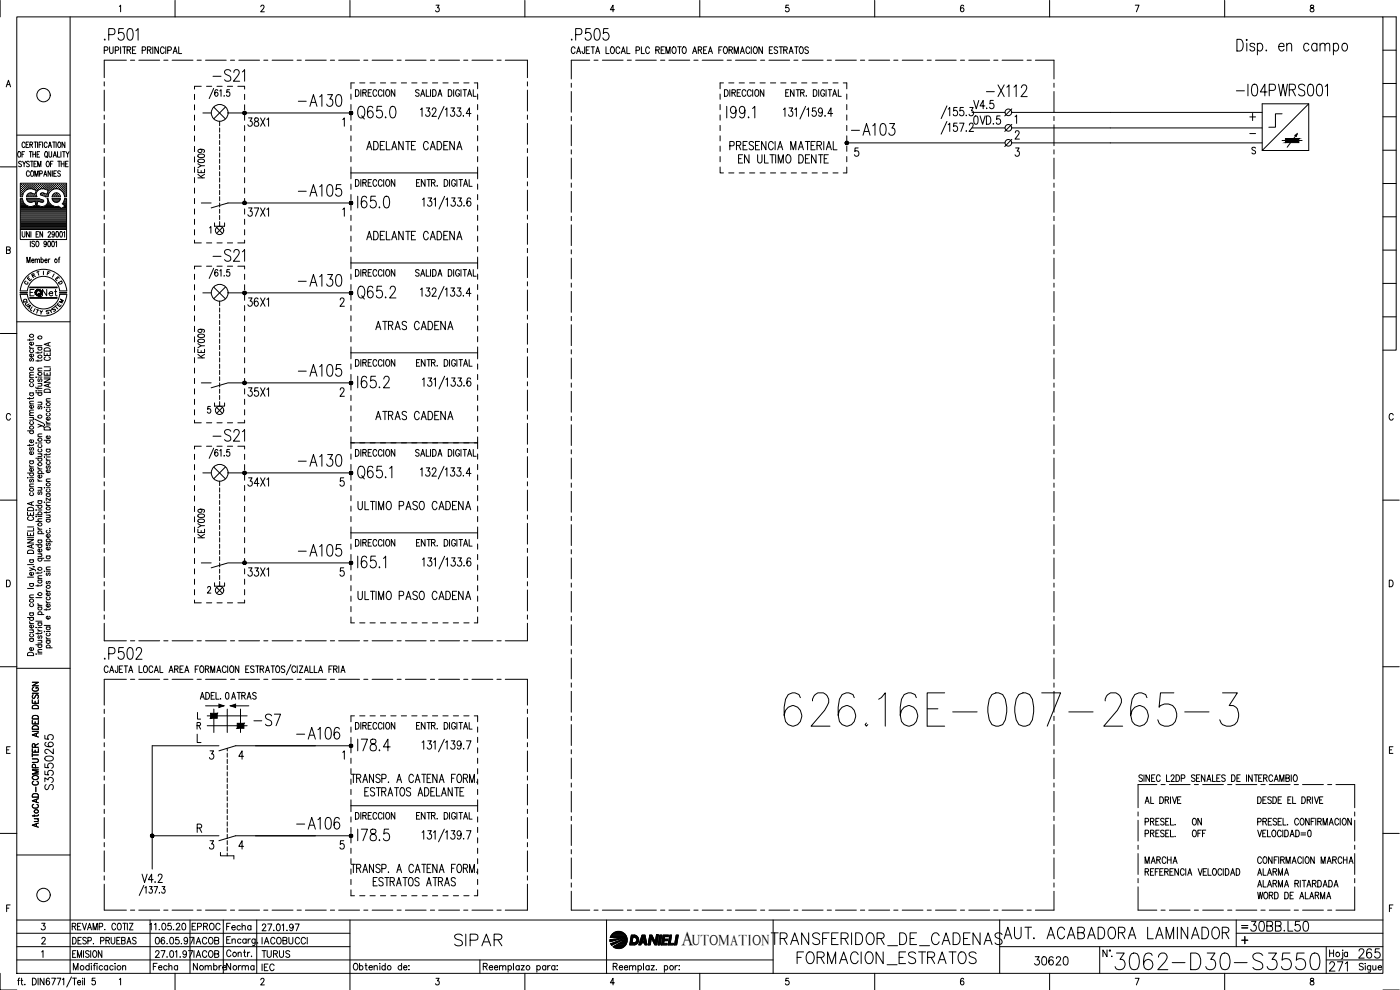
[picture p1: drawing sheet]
<svg xmlns="http://www.w3.org/2000/svg" width="420mm" height="297mm" viewBox="0 0 420 297" stroke-linecap="round" stroke-linejoin="round" font-family="sans-serif">
<defs><g id="words">
<text font-size="15" x="234.2" y="219.1">626.16E-007-265-3</text>
<text font-size="8.8" x="333.4" y="292.1">3062-D30-S3550</text>
<g font-size="7.5">
<text x="230.4" y="285">TRANSFERIDOR_DE_CADENAS</text>
<text x="238.1" y="290.7">FORMACION_ESTRATOS</text>
</g>
<g font-size="7.1">
<text x="170.4" y="13.4">.P505</text>
<text x="62.8" y="25.8">-S21</text>
<text x="369.7" y="30">-I04PWRS001</text>
<text x="88.2" y="33.2">-A130</text>
<text x="294.9" y="30.3">-X112</text>
<text x="254.4" y="42">-A103</text>
<text x="62.8" y="79.7">-S21</text>
<text x="88.2" y="87.1">-A130</text>
<text x="62.8" y="133.7">-S21</text>
<text x="88.2" y="141.1">-A130</text>
<text x="30" y="199">.P502</text>
<text x="75.1" y="219.1">-S7</text>
<text x="87.8" y="223">-A106</text>
<text x="87.8" y="250.1">-A106</text>
<text x="135.1" y="285">SIPAR</text>
<text x="300.2" y="282.9">AUT. ACABADORA LAMINADOR</text>
</g>
<g font-size="6.6">
<text x="88.2" y="60">-A105</text>
<text x="88.2" y="113.9">-A105</text>
<text x="88.2" y="167.9">-A105</text>
</g>
<g font-size="6.2">
<text x="374.3" y="280.5">30BB.L50</text>
<text x="397.6" y="292.5">271</text>
<text x="406.4" y="288.6">265</text>
</g>
<text font-size="5.9" x="204.5" y="283.5">A</text>
<g font-size="5.7">
<text x="73" y="39.2">38X1</text>
<text x="73" y="66">37X1</text>
<text x="73" y="93.1">36X1</text>
<text x="111.5" y="100.2">ATRAS CADENA</text>
<text x="111.5" y="127">ATRAS CADENA</text>
<text x="73" y="147.1">34X1</text>
<text x="16.9" y="238.1" transform="rotate(-90 16.9 238.1)">S3550265</text>
<text x="41.3" y="266">V4.2</text>
<text x="309.4" y="290.7">30620</text>
</g>
<g font-size="5.3">
<text x="356.7" y="248.7">ON</text>
<text x="342.5" y="260.3">MARCHA</text>
<text x="376.1" y="263.9">ALARMA</text>
<text x="77.3" y="288.6">TURUS</text>
<text x="77.3" y="292.5">IEC</text>
</g>
<g font-size="4.9">
<text x="11.6" y="90">Net</text>
<text x="356.7" y="252.2">OFF</text>
<text x="56.4" y="280.1">EPROC</text>
<text x="66.7" y="280.1">Fecha</text>
<text x="57.1" y="284.3">IACOB</text>
<text x="77.3" y="284.3">IACOBUCCI</text>
<text x="44.8" y="292.1">Fecha</text>
<text x="56.8" y="292.1">Nombre</text>
<text x="66.7" y="292.1">Norma</text>
</g>
<g font-size="4.4">
<text x="8.1" y="84.7">R</text>
<text x="207.7" y="283.5">UTOMATION</text>
</g>
<g font-size="4">
<text x="7.1" y="85.4">E</text>
<text x="15.5" y="85.4">E</text>
<text x="16.2" y="86.4">D</text>
<text x="5.6" y="92.1">Q</text>
<text x="6.3" y="92.8">U</text>
<text x="15.2" y="93.8">T</text>
<text x="16.6" y="92.1">M</text>
</g>
<g font-size="3.5">
<text x="6" y="86.4">C</text>
<text x="371.5" y="279.8">=</text>
</g>
<text font-size="2.6" x="373.9" y="41.3">-</text>
</g></defs>
<!-- layer: XR-FG100|CART -->
<g fill="none" stroke="#000" stroke-width=".3">
<path d="M0 .1v5M5 5.1h410v286.9h-410zM21 5.1v286.9M35.8 1.9l.4-.3v1.9M52.5 .1v5M78.3 2l.3-.4h.5l.1 .5-.2 .5-.8 .9h1.1M105 .1v5M130.9 1.6h.9l-.5 .7a.61 .61 0 0 1 .5 1 .61 .61 0 0 1-1.1-.1M157.5 .1v5M184.4 2.9h-1.2l.8-1.3v1.9M210 .1v5M236.7 1.6h-.8l-.1 .8a.63 .63 0 0 1 .9 0 .63 .63 0 0 1-.1 .9 .63 .63 0 0 1-.9-.1"/>
<path d="M262.5 .1v5M289.2 1.8l-.3-.2a1.12 1.12 0 0 0-.1 1.9 .57 .57 0 0 0 .5-.8 .57 .57 0 0 0-1-.1l-.1 .3M315 .1v5M340.7 1.6h1.1l-.8 1.9M367.5 .1v5M393.4 1.6v.6a.73 .73 0 0 1 .8 .4 .73 .73 0 0 1-.2 .9 .64 .64 0 0 1-.9-.6 .64 .64 0 0 1 .9-.6l.3-.3-.1-.4zM415 5.1h4v100h-4M415 15.1h4M1.9 26.1l.6-2 .7 2M2.1 25.4h.8M415 35h4M415 25h4"/>
<path d="M0 50.1h5M5 40.5h16M5.5 45.6l.2-.1a.82 .82 0 0 1 .6 .9 .82 .82 0 0 1-.8 .7l-.2-.5zM6.2 56.9h.1M6.2 56.2h.1M6.2 55.6h.1M6.2 57.5h.1M6.2 58.2h.1M6.2 58.8h.1M6.2 59.8h.4M6.4 57.2h.1M6.4 56.6h.1"/>
<path d="M6.4 56h.1M6.4 55.3h.1M6.4 57.9h.1M6.4 58.5h.1M6.4 48.6l-.5-.2-.3 .2 .1 .3a.74 .74 0 0 1 .6 1.1l-.7-.2M6.5 55.2v.2M6.5 55.9v.1M6.5 56.5v.1M6.5 57.1v.2M6.5 57.8v.1M6.5 58.4v.1M6.6 46.3h.5"/>
<path d="M6.7 59.6h-.6v9.3h13.9v-9.3h-.6l-.7 1.5 .8 .8-1.2 .7M6.7 56.9h.2M6.7 56.2h.2M6.7 55.6h.2M6.7 57.5h.2M6.7 58.2h.1M6.7 59.6a2.48 2.48 0 0 0 3.2 2.2M6.8 48.4l.4 .8 .5-.8M6.8 55.5v.2M6.8 56.2v.1M6.8 56.8v.2M6.8 57.4v.2"/>
<path d="M6.8 58.1v.1M7 56.6h.2M7 55.3h.2M7.1 57.1l-.1 .1M7.1 55.9l-.1 .1M7.1 55.2v.2M7.1 56.5v.1M7.2 49.2v.8M7.3 56.9h.2M7.3 56.2h.2M7.3 55.6h.2M7.4 45.5h-.8v1.6"/>
<path d="M7.4 55.5v.2M7.4 56.2v.1M7.4 56.8v.2M7.5 43a.46 .46 0 0 0-.6-.4 .46 .46 0 0 0-.3 .7v.3a.47 .47 0 0 0 .3 .7 .47 .47 0 0 0 .6-.4M7.7 56.6h.1M7.7 56h.1M7.7 55.3h.1M7.7 55.2v.2M7.7 55.9v.1M7.7 56.5v.1M7.8 43.4h.5M8 56.2h.1"/>
<path d="M8 55.6h.1M8 56.8v.1M8 55.5v.2M8 56.2v.1M8.1 59.8h3.6M8.1 58.8h.1M8.2 56.8l-.2 .2a2.41 2.41 0 0 0-1.3 2.1M8.3 56.6h.1M8.3 55.3h.1M8.3 58.3l-.3 .8 3-.1M8.4 55.9l-.1 .1M8.4 58.4l-.1 .1"/>
<path d="M8.4 55.2v.2M8.4 56.5v.1M8.6 42.6h-.8v1.7h.8M8.6 56.2h.2M8.6 55.6h.2M8.6 58.8h.2M8.6 58.2h.2M8.7 55.5v.2M8.7 56.2v.1M8.7 58.2h.1M8.7 58.7v.2M8.7 58l-.4 .3"/>
<path d="M8.8 51.7a.46 .46 0 0 0-.6-.4 .46 .46 0 0 0-.3 .6v.4a.46 .46 0 0 0 .3 .6 .46 .46 0 0 0 .6-.4M8.8 48.6l-.5-.2-.3 .2v.3a.74 .74 0 0 1 .7 1.1l-.7-.2M8.8 45.5h.8M8.9 56.6h.2M8.9 56h.2M8.9 55.3h.2M8.9 58.5h.2M9 43.4l.7-.1v-.5l-.7-.2v1.7M9 55.2v.2M9 55.9v.1M9 56.5v.1M9 58.4v.1"/>
<path d="M9.1 48.4h.8M9.2 45.5v1.6M9.2 56.2h.2M9.2 55.6h.2M9.2 58.2h.2M9.2 58.8h.2M9.3 55.5v.2M9.3 56.2v.1M9.3 58.1v.1M9.3 58.7v.2M9.4 51.3h.1a.82 .82 0 0 1 .7 .8 .82 .82 0 0 1-.8 .8l-.2-.6zM9.4 43.4l.4 .9"/>
<path d="M9.6 57.9l-.9 .1M9.6 56.6h.1M9.6 55.3h.1M9.6 48.4v1.6M9.7 55.2v.2M9.7 55.9l-.1 .1M9.7 56.5v.1M9.7 58.4l-.1 .1M9.9 56.2h.1M9.9 55.6h.1M9.9 58.8h.1M9.9 46.3h.8"/>
<path d="M9.9 45.5v1.6M9.9 56.8l1 .3-.4 1.2-1-.3M9.9 56.7l-.7-.1-1 .2M9.9 55.5v.2M9.9 56.2v.1M9.9 58.2h.1M9.9 58.7v.2M10.2 56.6h.1M10.2 56h.1M10.2 55.3h.1M10.2 58.5h.1M10.2 49.2h.5"/>
<path d="M10.2 42.6h.8M10.3 55.2v.2M10.3 55.9v.1M10.3 56.5v.1M10.3 58.4v.1M10.5 52.9v-1.6l.4 1.6 .5-1.6v1.6M10.5 56.9h.2M10.5 56.2h.2M10.5 55.6h.2M10.5 58.8h.2M10.6 55.5v.2M10.6 56.2v.1"/>
<path d="M10.6 56.8v.1M10.6 58.7v.2M10.6 58.2h.1M10.6 42.6v1.7M10.7 45.5v1.6M10.8 56.6h.2M10.8 55.3h.2M10.9 55.2v.2M10.9 55.9l-.1 .1M10.9 56.5v.1M11 57.2h.1M11 48.4h-.8v1.6h.8"/>
<path d="M11.1 56.9h.2M11.1 56.2h.2M11.1 55.6h.2M11.1 46.3h.5M11.2 55.5v.2M11.2 56.2v.1M11.2 56.8v.2M11.3 42.6v1.7M11.3 50v-1.6l.5 1.6 .5-1.6v1.6M11.5 56.6h.1M11.5 56h.1M11.5 55.3h.1"/>
<path d="M11.6 55.2v.2M11.6 55.9v.1M11.6 56.5v.1M11.6 57a1.46 1.46 0 0 0-.5 2M11.7 43.4h.5M11.8 56.2h.1M11.8 55.6h.1M11.9 55.5v.2M11.9 56.2v.1M11.9 56.8l-.3 .2M11.9 52.1l.8-.1-.1-.7h-.7v1.6M11.9 45.5h-.8v1.6h.8"/>
<path d="M12.1 56.6h.1M12.1 56h.1M12.1 55.3h.1M12.2 55.2v.2M12.2 55.9v.1M12.2 56.5v.1M12.4 58l-.3 .2 .2 .3M12.4 56.2h.2M12.4 55.6h.2M12.4 58.2h.2M12.5 42.6h-.8v1.7M12.5 55.5v.2"/>
<path d="M12.5 56.2v.1M12.5 58.1v.1M12.7 56.6h.2M12.7 56h.2M12.7 55.3h.2M12.7 58.5h.2M12.8 42.6v1.7M12.8 55.2v.2M12.8 55.9v.1M12.8 56.5v.1M12.8 58.4v.1M13 56.2h.2"/>
<path d="M13 55.6h.2M13 58.2h.2M13.1 52.9l.5-1.6 .5 1.6M13.1 55.5v.2M13.1 56.2v.1M13.1 58.1v.1M13.2 57.9l-.9 .1M13.3 52.4h.6M13.4 56.6h.1M13.4 56h.1M13.4 55.3h.1M13.4 58.5h.1"/>
<path d="M13.5 55.2v.2M13.5 55.9v.1M13.5 56.5v.1M13.5 58.4v.1M13.5 56.7l-.7-.1-1 .2M13.5 56.8l1 .3-.4 1.2-.9-.3M13.6 45.6l.2-.1a.88 .88 0 0 1 .5 .8 .88 .88 0 0 1-.5 .8 1.07 1.07 0 0 1-.2-1.5zM13.7 56.2h.1M13.7 55.6h.1M13.7 58.8h.1M13.8 55.5v.2M13.8 56.2v.1"/>
<path d="M13.8 58.7v.2M13.9 46.8l.4 .5M14 56.6h.1M14 55.3h.1M14.1 48.5l.1-.1a.82 .82 0 0 1 .7 .8 .82 .82 0 0 1-.8 .8l-.3-.6zM14.1 55.2v.2M14.1 55.9l-.1 .1M14.1 56.5v.1M14.1 58.4l-.1 .1M14.1 59.6h.3l.7 1.6M14.1 43a.46 .46 0 0 0-.5-.4 .46 .46 0 0 0-.3 .7l.2 .9 .3 .1 .3-.4M14.2 59.6a1.59 1.59 0 0 1-1.3 2.3"/>
<path d="M14.3 58.8h.1M14.3 56.9h.2M14.3 56.2h.2M14.3 55.6h.2M14.3 58.2h.2M14.4 55.5v.2M14.4 56.2v.1M14.4 56.8v.2M14.4 58.1v.1M14.4 57.5h.1M14.5 44.3l.5-1.7 .5 1.7M14.6 57.2h.2"/>
<path d="M14.6 56.6h.2M14.6 56h.2M14.6 55.3h.2M14.7 45.5v1.4l.3 .2 .5-.2v-1.4M14.7 43.7h.6M14.7 57.8l-.1 .1M14.7 55.2v.2M14.7 55.9v.1M14.7 56.5v.1M14.7 57.1v.2M14.9 56.9h.2M14.9 56.2h.2"/>
<path d="M14.9 55.6h.2M15 55.5v.2M15 56.2v.1M15 56.8v.2M15.1 57.4l-.5 .9-.2 .8-.7-.1-1.5-.5M15.2 49.2h.4M15.2 51.3v1.6l-.8-1.6v1.6M15.3 56.6h.1M15.3 55.3h.1M15.4 55.9l-.1 .1M15.4 55.2v.2M15.4 56.5v.1"/>
<path d="M15.6 56.2h.1M15.6 55.6h.1M15.6 59h2.5M15.6 59.6h2.5M15.6 59.6l.7 .9 1.1 .1M15.7 56.8l-.1 .1M15.7 55.5v.2M15.7 56.2v.1M15.7 51.3v1.6M15.7 59.8h2.3M15.8 42.6h.8M15.9 48.4h-.7v1.6"/>
<path d="M15.9 56.6h.1M15.9 56h.1M15.9 55.3h.1M15.9 56.8l-.8 .6M16 56.8l.9-.2 1 .2M16 47.1l.5-1.6 .4 1.6M16 58.5h.1M16 55.2v.2M16 55.9v.1M16 56.5v.1M16 58.3l-.4 .8M16.2 52.1h.4"/>
<path d="M16.2 46.6h.6M16.2 56.2h.2M16.2 55.6h.2M16.2 58.8h.2M16.2 42.6v1.7M16.3 55.5v.2M16.3 56.2v.1M16.3 58.2h.1M16.3 58.7v.2M16.4 58l-.4 .3M16.4 58h1M16.6 55.3h.1"/>
<path d="M16.6 56.5v.1M16.6 55.9v.1M16.6 58.4v.1M16.6 55.2v.2M16.8 56.2h.2M16.8 55.6h.2M16.8 58.2h.2M16.8 58.8h.2M16.8 42.6v1.7M16.9 51.3h-.7v1.6h.7M16.9 55.5v.2M16.9 56.2v.1"/>
<path d="M16.9 58.1v.1M16.9 58.7v.2M17.2 56.6h.1M17.2 56h.1M17.2 55.3h.1M17.2 58.5h.1M17.3 45.5v1.6h.7M17.3 55.2v.2M17.3 55.9v.1M17.3 56.5v.1M17.3 58.4v.1M17.3 48.4h.9"/>
<path d="M17.3 58l.5 .3M17.5 56.2h.2M17.5 55.6h.2M17.5 58.8h.2M17.6 42.7l.1-.1a.86 .86 0 0 1 .6 .8 .86 .86 0 0 1-.6 .9 1.09 1.09 0 0 1-.1-1.6zM17.6 55.5v.2M17.6 56.2v.1M17.6 58.7v.2M17.7 48.4v1.6M17.8 58.3l.3 .8M17.8 56.6h.1M17.8 55.3h.1"/>
<path d="M17.8 56.8l1 .8 .6 1.4h.6v-4h-13.9v4h.6M17.9 55.9l-.1 .1M17.9 55.2v.2M17.9 56.5v.1M18.1 51.5a.41 .41 0 0 0-.6-.2 .41 .41 0 0 0 0 .7l.6 .3v.4l-.3 .2-.5-.2M18.1 56.9h.2M18.1 56.2h.2M18.1 55.6h.2M18.1 59.6l-.2 .6-.6 .4M18.2 55.5v.2M18.2 56.2v.1M18.2 56.8v.2"/>
<path d="M18.3 45.5v1.6M18.4 49.2h.8M18.4 48.4v1.6M18.5 56.6h.1M18.5 56h.1M18.5 55.3h.1M18.5 57.2h.1M18.5 55.2v.2M18.5 55.9v.1M18.5 56.5v.1M18.5 57.1v.1M18.8 56.9h.1"/>
<path d="M18.8 56.2h.1M18.8 55.6h.1M18.8 45.5h.8M18.8 57.4l.1 .1M18.8 55.5v.2M18.8 56.2v.1M18.8 56.8v.2M19.1 56.6h.1M19.1 55.3h.1M19.1 57.9h.1M19.2 57.1l-.1 .1M19.2 55.9l-.1 .1"/>
<path d="M19.2 45.5v1.6M19.2 55.2v.2M19.2 56.5v.1M19.2 57.8v.1M19.2 48.4v1.6M19.4 56.9h.2M19.4 56.2h.2M19.4 55.6h.2M19.4 57.5h.2M19.4 58.2h.2M19.4 58.8h.2M19.5 42.6v1.7l-.9-1.7v1.7"/>
<path d="M19.5 55.5v.2M19.5 56.2v.1M19.5 56.8v.2M19.5 57.4v.2M19.5 58.1v.1M19.5 58.7v.2M19.5 59.8h.4M19.7 49.2h.5M19.7 57.2h.2M19.7 56.6h.2M19.7 56h.2M19.7 55.3h.2"/>
<path d="M19.7 57.9h.2M19.7 58.5h.2M19.8 45.5l.5 .8 .4-.8M19.8 55.2v.2M19.8 55.9v.1M19.8 56.5v.1M19.8 57.1v.2M19.8 57.8v.1M19.8 58.4v.1M20.3 46.3v.8M20.4 48.4h-.7v1.6h.7M415 55.1h4"/>
<path d="M415 45.1h4M1.9 75l1-.1 .1-.7-1.1-.1v2l1-.1 .2-.6-.4-.4M6.1 68.9v3h13.9v-3M6.2 64.5h13.7M6.2 64.2h13.7M6.2 63.9h13.7M6.2 63.5h13.7M6.2 63.2h13.7M6.2 62.9h13.7M6.2 62.6h12M6.2 62.3h11.7M6.2 62h2.3"/>
<path d="M6.2 61.7h1.6M6.2 61.3h1.2M6.2 61h.9M6.2 60.7h.7M6.2 60.4h.6M6.2 60.1h.5M6.2 64.8h13.7M6.2 65.1h13.7M6.2 65.4h13.7M6.2 65.8h13.7M6.2 66.1h13.7M6.2 66.4h13.7"/>
<path d="M6.2 66.7h13.7M6.2 67h13.7M6.2 67.3h13.7M6.2 67.7h13.7M6.2 68h13.7M6.2 68.3h13.7M6.2 68.6h13.7M6.6 69.5v1.1l.4 .5 .5-.2v-1.4M8.1 78.8v-1.6l.5 1.6 .4-1.6v1.6M8.2 60.1h4.5M8.5 60.4h1.7M8.8 69.5v1.6l-.8-1.6v1.6"/>
<path d="M9.1 72.4v1.6M9.3 69.5v1.6M9.5 78.2h.7l-.1-.4a.48 .48 0 0 0-.6 .5 .48 .48 0 0 0 .6 .4l.1-.1M9.5 60.7l1-.3 .3 1.1-.9 .3M9.6 60.7l-1-.2-.7-.9 3.8-.1 1.2 .5a.43 .43 0 0 1 .1 .6 .43 .43 0 0 1-.6 .1M9.9 62h2.1M10.4 72.6l-.3-.2-.5 .2v.3l.6 .3a.44 .44 0 0 1 .1 .7 .44 .44 0 0 1-.6 0l-.1-.1M10.5 78l.3-.3 .3 .1 .1 1M10.5 77.7v1.1M10.6 60.4h.7M10.7 60.7h.5M10.8 61h.3"/>
<path d="M10.8 61.7h.3M10.8 70.3h.5M10.8 61.3h.2M11 72.4h.1a.86 .86 0 0 1 .6 .8 .86 .86 0 0 1-.6 .8 1.25 1.25 0 0 1-.1-1.6zM11.2 78l.3-.3 .3 .1 .1 1M11.6 69.5h-.8v1.6h.8M11.7 60.4h1.3M11.9 61.8l1 .2M12.3 77.9l.1-.1a.48 .48 0 0 1 .6 .5 .48 .48 0 0 1-.6 .4l-.1-.1M12.3 60.7l-.9-.3-.3 1.1 .8 .3M12.3 77.2v1.6M12.8 69.5v1.6l-.8-1.6v1.6"/>
<path d="M13.3 62h2.9M13.5 78.2h.6l-.1-.4a.47 .47 0 0 0-.5 .5 .47 .47 0 0 0 .5 .4l.1-.1M13.8 61.7h1.7M13.9 72.9l-.1 .4a.42 .42 0 0 1-.6-.4 .42 .42 0 0 1 .6-.3v1.3l-.3 .1-.3-.2M14.1 61.3h1M14.3 61h.5M14.4 60.7h.2M14.4 69.9a.38 .38 0 0 1 .5-.4 .38 .38 0 0 1 .2 .6l-.7 1h.8M14.4 60.4h.1M14.5 72.4h.3a1.04 1.04 0 0 1-.1 1.6l-.4-.7zM14.5 77.7v1.1M15 77.7l-.5 .5"/>
<path d="M15.1 61.2a3.1 3.1 0 0 0 2.6 .8l.6 .5M15.7 72.4h.3a1.01 1.01 0 0 1-.1 1.6l-.4-.7zM15.9 60.1h2M16.2 60.4h1.4M16.3 70l-.1 .4a.42 .42 0 0 1-.6-.4 .42 .42 0 0 1 .7-.3l-.1 1.4h-.3l-.3-.2M16.7 72.7l.3-.3v1.6M16.9 69.5h.3a1.04 1.04 0 0 1-.1 1.6l-.3-.7zM17.5 77.7h.4M18 77.2l-.3 .3v1.3M18.1 69.5h.3a1.01 1.01 0 0 1-.1 1.6l-.4-.7zM18.4 62.6h1.5M18.9 61h1"/>
<path d="M19 62.3h.9M19 61.3h.9M19.1 69.8l.3-.3v1.6M19.1 60.7h.8M19.3 61.7h.6M19.3 60.4h.6M19.4 60.1h.5M19.6 62h.3M415 75h4M415 65.1h4M5 96.5h16M6.1 88.3a7 7 0 0 0 7 6.5 7 7 0 0 0 6.9-6.5"/>
<path d="M6.1 87.3a7 7 0 0 1 7-6.5 7 7 0 0 1 6.9 6.5M8.2 88.3a4.9 4.9 0 0 0 4.9 4.4 4.9 4.9 0 0 0 4.8-4.4M8.2 87.3a4.9 4.9 0 0 1 4.9-4.4 4.9 4.9 0 0 1 4.8 4.4M9 89.3h8.1M9 89.5h8.1M9 86.3h8.1M9 86.1h8.1M9.1 89.4h7.9M9.1 86.3h7.9M10.2 86.9h-1.2v1.9M11 92.9l.6 .2M11.3 92.9l-.3 1.1"/>
<path d="M12 93.2l.4 .5 .4-.5M12.4 93.7l-.1 .6M415 95.1h4M415 85h4M0 100.1h5M8.9 103.9l.1 .4 .4 .2M8.9 101.7v.5M8.9 119.3v.5M8.9 117.9h1.2M8.9 113.3h1.2M8.9 104.5h1.2M9.1 117.9a.51 .51 0 0 0 0 .7 .51 .51 0 0 0 .8 0 .51 .51 0 0 0-.1-.7"/>
<path d="M9.1 115.1a.51 .51 0 0 0 0 .8 .51 .51 0 0 0 .8 0 .51 .51 0 0 0-.1-.8M9.1 107.6l-.2 .3 .2 .5 .5-.8h.4l.1 .5-.3 .3M9.1 104.9a.51 .51 0 0 0 0 .8 .51 .51 0 0 0 .8 0 .51 .51 0 0 0-.1-.8M9.8 106.2a.5 .5 0 0 1 .1 .8 .5 .5 0 0 1-.7 0 .5 .5 0 0 1 0-.8h.2v.9M9.8 102.7a.51 .51 0 0 1 0 .7 .51 .51 0 0 1-.7 0 .51 .51 0 0 1 0-.7h.3v.8M10.1 119.2l-.4 .4h-1.4M10.1 112.5l-1.1 .1-.1 .3 .3 .4M10.1 111.7l-1.1 .1-.1 .3 .3 .4M10.1 101.7l-.4 .3h-1.4M10.8 116.1l.3 .4h1.5M10.8 113.1h.1zM10.8 117.8h1.8"/>
<path d="M10.8 103.7h1.8M10.8 117.2v.1zM11.4 105.6v.5M11.4 108v.5M11.4 116.2v.5M11.4 113.1h1.2M11.4 117.2h1.2M11.4 115h1.2M11.4 111.3h1.2M11.4 104.2h1.2M11.6 117.8l-.1 .2a.52 .52 0 0 0 .5 .7 .52 .52 0 0 0 .3-.9M11.6 113.7l-.2 .2 .1 .5h.3l.3-.7h.2l.3 .2-.3 .6"/>
<path d="M11.6 104.2a.49 .49 0 0 0 0 .7 .49 .49 0 0 0 .7 0 .49 .49 0 0 0 0-.7M12.2 115l.4 .4-.1 .4-1.1 .1M12.6 110.5h-1.1l-.1 .4 .3 .4M12.6 107.9l-.4 .4h-1.4M12.6 105.5l-.1 .3-1.7 .1M13.3 113.7h1.8l-1.8 1h1.8M13.3 111.7v.9h1.8v-.9M13.3 105.8v.9h1.8v-.9M13.3 113.1h1.8M13.3 110.1h1.8M13.3 117a1.01 1.01 0 0 1 1.1-.2 1.01 1.01 0 0 1 .7 .9h-1.8zM13.3 104.6a.99 .99 0 0 1 1.2-.2 .99 .99 0 0 1 .6 1h-1.8z"/>
<path d="M13.7 107.1a.55 .55 0 0 0-.4 .7 .55 .55 0 0 0 .7 .3h.4a.54 .54 0 0 0 .7-.4 .54 .54 0 0 0-.5-.6M14.1 106.1v.6M14.1 112v.6M14.5 102.9v.8M14.5 115.3v.7M15.1 119.6l-1.1 .1-.1 .3 .3 .4M15.1 115.1l-1.8 .6 1.8 .5M15.1 110.4v.8h-1.8M15.1 102.7l-1.8 .6 1.8 .6M3.1 124.5a.63 .63 0 0 0-.7-.4 .63 .63 0 0 0-.5 .7v.5a.63 .63 0 0 0 .5 .7 .63 .63 0 0 0 .7-.4M8.3 129.3h1.8M8.9 139.5l.1 .4 .4 .2"/>
<path d="M8.9 138.3h1.2M8.9 133.3v.5M8.9 125.3h1.2M8.9 124.7h1.2M8.9 121.2h1.2M9.1 138.3a.51 .51 0 0 0 0 .7 .51 .51 0 0 0 .8 0 .51 .51 0 0 0-.1-.7M9.1 134.3l-.2 .3 .1 .4h.3l.3-.6 .2-.1 .3 .3-.3 .5M9.1 129.3a.49 .49 0 0 0 0 .7 .49 .49 0 0 0 .7 0 .49 .49 0 0 0 0-.7M9.1 126.5a.51 .51 0 0 0 0 .7 .51 .51 0 0 0 .8 0 .51 .51 0 0 0-.1-.7M9.7 125.3l.4 .3-.1 .4-1.1 .1M9.8 135.5a.51 .51 0 0 1 0 .7 .51 .51 0 0 1-.7 .1 .51 .51 0 0 1 0-.7l.3-.1v.9M9.8 131.9a.5 .5 0 0 1 .1 .8 .5 .5 0 0 1-.7 0 .5 .5 0 0 1 0-.8h.2v.9"/>
<path d="M9.8 121.6a.5 .5 0 0 1 .1 .7 .5 .5 0 0 1-.7 0 .5 .5 0 0 1 0-.7h.2v.9M10.1 133.3l-.4 .3h-1.4M10.1 123.9h-1.1l-.1 .4 .3 .4M10.1 123l-1.1 .1-.1 .4 .3 .4M10.1 120.4l-1.1 .1-.1 .3 .3 .4M10.4 125.8l2.8 1.3M10.8 132.9h.1zM10.8 137.5h1.8M11.4 127.3l1.2 .4-1.2 .5M11.4 136.2h1.2M11.4 132.9h1.2M11.4 131h1.2"/>
<path d="M11.4 120.7h1.2M11.6 137.5a.51 .51 0 0 0 0 .7 .51 .51 0 0 0 .7 0 .51 .51 0 0 0 0-.7M11.6 134.7a.49 .49 0 0 0 0 .7 .49 .49 0 0 0 .7 0 .49 .49 0 0 0 0-.7M11.6 133.4a.49 .49 0 0 0 0 .7 .49 .49 0 0 0 .7 0 .49 .49 0 0 0 0-.7M11.6 121.9l-.2 .3 .1 .4h.3l.3-.6 .2-.1 .3 .3-.3 .5M12.2 136.2l.4 .4-.1 .3-1.1 .1M12.2 120.7l.4 .3-.1 .4-1.1 .1M12.6 130.2l-1.1 .1-.1 .3 .3 .4M12.6 127.7l.6 .3v.3M13.3 137.1h.1zM13.3 127.5h.1zM13.3 122.2h.1z"/>
<path d="M13.3 132.1h1.8M13.3 128.3a.99 .99 0 0 1 1.1-.2 .99 .99 0 0 1 .7 .9h-1.8zM13.9 137.5l.1 .4 .4 .2M13.9 126.4l.1 .4 .4 .2M13.9 136.1v.5M13.9 138.1h1.2M13.9 137.1h1.2M13.9 134.8h1.2M13.9 127.5h1.2M13.9 127h1.2M13.9 122.2h1.2M13.9 120.4h1.2"/>
<path d="M14.1 139.8l-.2 .3 .1 .4h.3l.3-.6 .2-.1 .3 .3-.3 .4M14.1 138.5a.49 .49 0 0 0 0 .7 .49 .49 0 0 0 .7 0 .49 .49 0 0 0 0-.7M14.1 134.8a.49 .49 0 0 0 0 .7 .49 .49 0 0 0 .7 0 .49 .49 0 0 0 0-.7M14.1 132.1l-.1 .2a.51 .51 0 0 0 .5 .7 .51 .51 0 0 0 .3-.9M14.1 124l-.1 .1a.52 .52 0 0 0 .5 .7 .52 .52 0 0 0 .3-.8M14.1 122.7l-.1 .1a.52 .52 0 0 0 .5 .8 .52 .52 0 0 0 .3-.9M14.8 130.8l.2 .1a.53 .53 0 0 1-.5 .8 .53 .53 0 0 1-.4-.9h.3v.8M14.8 125.3a.49 .49 0 0 1 0 .6 .49 .49 0 0 1-.7 .1 .49 .49 0 0 1 0-.7h.3v.8M15.1 136l-.4 .4h-1.4M418.1 124.5a.63 .63 0 0 0-.7-.4 .63 .63 0 0 0-.5 .7v.5a.63 .63 0 0 0 .5 .7 .63 .63 0 0 0 .7-.4M0 150.1h5M8.3 159.8v.9h1.8v-.9"/>
<path d="M8.3 153.7v.9h1.8v-.9M8.3 143.3h.1zM8.3 158.1h1.8M8.3 141.9h1.8M8.3 152.5a.99 .99 0 0 1 1.2-.3 .99 .99 0 0 1 .6 1h-1.8zM8.7 155.1a.57 .57 0 0 0-.4 .7 .57 .57 0 0 0 .7 .4h.4a.56 .56 0 0 0 .7-.5 .56 .56 0 0 0-.4-.6M8.9 146h1.2M8.9 143.3h1.2M8.9 140.1h1.2M9.1 147.9a.49 .49 0 0 0 0 .7 .49 .49 0 0 0 .7 0 .49 .49 0 0 0 0-.7M9.1 143.8l-.2 .3 .1 .5h.3l.3-.7 .2-.1 .3 .3-.3 .5M9.1 141.9a.51 .51 0 0 0 0 .8 .51 .51 0 0 0 .8 0 .51 .51 0 0 0-.1-.8"/>
<path d="M9.1 154v.6M9.5 150.7v.8M9.8 140.5a.51 .51 0 0 1 .1 .7 .51 .51 0 0 1-.7 .1 .51 .51 0 0 1-.1-.7l.3-.1v.9M10.1 158.5v.8h-1.8M10.1 150.5l-1.8 .6 1.8 .6M10.1 145.2l-1.1 .1-.1 .4 .3 .3M10.8 155h.1zM10.8 151.6h1.8M10.8 156.4h1.8M10.8 154.5h1.8M10.8 153.1h.1M11.4 158.2l.1 .4 .4 .2"/>
<path d="M11.4 143.7l.1 .4 .4 .2M11.4 140.1l.1 .4 .4 .2M11.4 146.3h1.2M11.4 158.8h1.2M11.4 155h1.2M11.4 153h1.2M11.4 150.2h1.2M11.4 144.3h1.2M11.4 142.1h1.8M11.4 140.7h1.2M11.6 154.5a.51 .51 0 0 1 0-.8 .51 .51 0 0 1 .7 0 .51 .51 0 0 1 0 .8M11.6 151.6a.51 .51 0 0 0 0 .8 .51 .51 0 0 0 .7 0 .51 .51 0 0 0 0-.8"/>
<path d="M11.6 150.2a.51 .51 0 0 0 0 .8 .51 .51 0 0 0 .7 0 .51 .51 0 0 0 0-.8M11.6 147.6l-.2 .3 .2 .5 .5-.8h.4l.1 .5-.3 .3M11.6 142.1a.51 .51 0 0 1 0-.7 .51 .51 0 0 1 .7 0 .51 .51 0 0 1 0 .7M12.2 146.3l.4 .4-.1 .4h-1.1M12.3 142.5a.5 .5 0 0 1 .1 .8 .5 .5 0 0 1-.7 0 .5 .5 0 0 1 0-.8h.2v.9M12.6 155.6l-1.1 .1-.1 .4 .3 .3M13.3 150.7h.1zM13.3 146.3h.1zM13.9 151.1l.1 .4 .4 .2M13.9 153.5v.5M13.9 155.8h1.2M13.9 154.5h1.2"/>
<path d="M13.9 151.7h1.2M13.9 150.7h1.2M13.9 148.2h1.2M13.9 146.3h1.2M13.9 144.5h1.2M14.1 159.1l-.1 .1a.52 .52 0 0 0 .5 .8 .52 .52 0 0 0 .3-.9M14.1 155.8l-.1 .1a.52 .52 0 0 0 .5 .8 .52 .52 0 0 0 .3-.9M14.1 148.2l-.1 .1a.52 .52 0 0 0 .5 .7 .52 .52 0 0 0 .3-.8M14.1 146.8l-.1 .2a.51 .51 0 0 0 .5 .6 .51 .51 0 0 0 .3-.8M14.7 154.5l.4 .4-.1 .3-1.1 .1M14.8 141a.5 .5 0 0 1 0 .6 .5 .5 0 0 1-.6 .1 .5 .5 0 0 1-.1-.7h.3v.8M15 158.5l-.1 .1"/>
<path d="M15.1 153.4l-.4 .4h-1.4M15.1 149.4v.8l-1.2-.8v.8M15.1 143.7l-1.1 .1-.1 .3 .3 .4M415 150.1h4.9M1.9 174.1a1.01 1.01 0 0 1 1.2 1 1.01 1.01 0 0 1-1.2 1zM8.3 161.9h1.8l-1.8 1h1.8M8.3 176.6h1.8M8.3 173.2h1.8M8.3 169.4h1.8M8.3 161.3h1.8M8.3 165.3a.99 .99 0 0 1 1.2-.2 .99 .99 0 0 1 .6 1h-1.8zM8.9 170.3l1.2 .5-1.2 .4"/>
<path d="M8.9 179.3h1.2M8.9 175.1h1.2M8.9 168h1.2M9.1 175.1a.51 .51 0 0 0 0 .7 .51 .51 0 0 0 .8 0 .51 .51 0 0 0-.1-.7M9.1 168l-.1 .1a.52 .52 0 0 0 .5 .7 .52 .52 0 0 0 .3-.8M9.1 160.1v.6M9.5 163.6v.7M9.8 171.7a.5 .5 0 0 1 .1 .8 .5 .5 0 0 1-.7 0 .5 .5 0 0 1 0-.8h.2v.9M10 170l.4 .1M10.1 178.5l-1.1 .1-.1 .3 .3 .4M10.1 170.8l.5 .2 .1 .3M10.1 163.4l-1.8 .5 1.8 .6"/>
<path d="M10.8 179.3h1.8M10.8 163.4h1.8M11.4 171.6v.6M11.4 175.5v.5M11.4 174.1h1.2M11.4 173.6h1.2M11.4 167.5h1.8M11.4 166.2h1.2M11.4 162h1.2M11.4 160.1h1.8M11.6 174.1a.51 .51 0 0 0 0 .7 .51 .51 0 0 0 .7 0 .51 .51 0 0 0 0-.7M11.6 167.5a.51 .51 0 0 0 0 .7 .51 .51 0 0 0 .7 0 .51 .51 0 0 0 0-.7"/>
<path d="M11.6 163.4a.49 .49 0 0 0 0 .7 .49 .49 0 0 0 .7 0 .49 .49 0 0 0 0-.7M11.6 162a.51 .51 0 0 0 0 .8 .51 .51 0 0 0 .7 0 .51 .51 0 0 0 0-.8M11.6 160.1a.49 .49 0 0 1 0-.7 .49 .49 0 0 1 .7 0 .49 .49 0 0 1 0 .7M12.2 166.2l.4 .4-.1 .3-1.1 .1M12.3 164.7a.51 .51 0 0 1 0 .7 .51 .51 0 0 1-.7 .1 .51 .51 0 0 1 0-.7l.3-.1v.9M12.6 175.4l-.4 .4h-1.4M12.6 172.7l-1.1 .1-.1 .4 .3 .4M12.6 171.6l-.4 .3h-1.4M13.3 171.4h.1zM13.3 168.3h1.8M13.9 176.9l.1 .3 .4 .2M13.9 177.4h1.2"/>
<path d="M13.9 171.4h1.2M13.9 170.9h1.2M13.9 166.8h1.2M13.9 162.5h1.8M14.1 179.1l-.1 .2a.52 .52 0 0 0 .5 .7 .52 .52 0 0 0 .3-.9M14.1 174.4l-.2 .3 .2 .5 .5-.7h.4l.1 .4-.3 .3M14.1 171.9l-.2 .3 .1 .4h.3l.3-.6 .2-.1 .3 .3-.3 .5M14.1 166.8a.49 .49 0 0 0 0 .7 .49 .49 0 0 0 .7 0 .49 .49 0 0 0 0-.7M14.1 163l-.2 .3 .1 .4h.3l.3-.6 .2-.1 .3 .3-.3 .4M14.1 162.5l-.1-.1a.52 .52 0 0 1 .5-.7 .52 .52 0 0 1 .3 .8M14.8 177.9l.2 .1a.52 .52 0 0 1-.5 .7 .52 .52 0 0 1-.4-.7l.3-.1v.8M14.8 164.2a.5 .5 0 0 1 0 .6 .5 .5 0 0 1-.6 .1 .5 .5 0 0 1-.1-.7h.3v.8"/>
<path d="M14.8 160.4l.2 .1a.53 .53 0 0 1-.5 .7 .53 .53 0 0 1-.4-.8h.3v.8M15.1 170.1l-1.1 .1-.1 .3 .3 .4M416.9 174.1a1.01 1.01 0 0 1 1.2 1 1.01 1.01 0 0 1-1.2 1zM8.3 185.3h1.8M8.3 196a.99 .99 0 0 1 1.2-.3 .99 .99 0 0 1 .6 1h-1.8zM8.9 186.5l.1 .4 .4 .2M8.9 191.6h1.2M8.9 189h1.2M8.9 187.1h1.2M8.9 183.9h1.2M9.1 191.6a.49 .49 0 0 0 0 .7 .49 .49 0 0 0 .7 0 .49 .49 0 0 0 0-.7M9.1 190.2a.51 .51 0 0 0 0 .8 .51 .51 0 0 0 .8 0 .51 .51 0 0 0-.1-.8"/>
<path d="M9.1 185.3a.51 .51 0 0 0 0 .7 .51 .51 0 0 0 .8 0 .51 .51 0 0 0-.1-.7M9.1 183.9a.51 .51 0 0 0 0 .7 .51 .51 0 0 0 .8 0 .51 .51 0 0 0-.1-.7M9.1 181.1a.51 .51 0 0 0 0 .8 .51 .51 0 0 0 .8 0 .51 .51 0 0 0-.1-.8M9.7 189l.4 .3-.1 .4-1.1 .1M9.8 194.3a.51 .51 0 0 1 .1 .7 .51 .51 0 0 1-.7 .1 .51 .51 0 0 1-.1-.7l.3-.1v.9M9.8 187.5a.5 .5 0 0 1 .1 .8 .5 .5 0 0 1-.7 0 .5 .5 0 0 1 0-.8h.2v.9M10.8 193.4h1.8M10.8 186.4h1.8M10.8 196.1v.2zM10.8 188.3h.1M11.4 188.7l.1 .4 .4 .2M11.4 181l.1 .4 .4 .2"/>
<path d="M11.4 189.8v.5M11.4 196.2h1.2M11.4 195.7h1.2M11.4 192.1h1.2M11.4 189.3h1.2M11.4 188.3h1.2M11.4 186.9h1.2M11.4 184.4h1.8M11.4 182.1h1.2M11.4 181.6h1.2M11.6 193.4a.49 .49 0 0 0 0 .8 .49 .49 0 0 0 .7 0 .49 .49 0 0 0 0-.8M11.6 190.7l-.2 .3 .1 .5h.3l.3-.7 .2-.1 .3 .3-.3 .5"/>
<path d="M11.6 186.9a.51 .51 0 0 0 0 .7 .51 .51 0 0 0 .7 0 .51 .51 0 0 0 0-.7M11.6 184.4a.49 .49 0 0 1 0-.7 .49 .49 0 0 1 .7 0 .49 .49 0 0 1 0 .7M11.6 182.1a.51 .51 0 0 0 0 .8 .51 .51 0 0 0 .7 0 .51 .51 0 0 0 0-.8M12.2 192.1l.4 .4-.1 .4h-1.1M12.6 194.9l-1.1 .1-.1 .4 .3 .3M12.6 189.7l-.4 .4h-1.4M13.3 189.5h.1zM13.3 187.6h1.8M13.9 191.2l.1 .3 .4 .2M13.9 180.3l.1 .4 .4 .2M13.9 194.4h1.8M13.9 192.2h1.2"/>
<path d="M13.9 191.7h1.2M13.9 189.5h1.2M13.9 188.1h1.2M13.9 182.7v.4M13.9 180.9h1.2M14.1 194.4l-.1-.1a.52 .52 0 0 1 .5-.8 .52 .52 0 0 1 .3 .9M14.1 192.2l-.1 .1a.52 .52 0 0 0 .5 .8 .52 .52 0 0 0 .3-.9M14.1 190a.55 .55 0 0 0 .3 .9 .55 .55 0 0 0 .7-.7l-.3-.2M14.1 188.1a.49 .49 0 0 0 0 .7 .49 .49 0 0 0 .7 0 .49 .49 0 0 0 0-.7M14.8 184.9l.2 .1a.52 .52 0 0 1-.5 .8 .52 .52 0 0 1-.4-.8l.3-.1v.8M14.8 181.3a.5 .5 0 0 1 0 .7 .5 .5 0 0 1-.6 .1 .5 .5 0 0 1-.1-.7l.3-.1v.8M15.1 182.6l-.4 .4h-1.4"/>
<path d="M0 200.1h5M5 200.5h16M9.7 216.2v1h1.8v-1M9.7 210v1h1.8v-1M9.7 204.7h1.8l-1.8 1.1h1.8M9.7 219.4h1.8M9.7 208h1.8M9.8 218a.98 .98 0 0 1 1.1-.3 .98 .98 0 0 1 .6 1.1h-1.8zM9.8 215a.99 .99 0 0 1 1.1-.3 .99 .99 0 0 1 .6 1h-1.8zM9.9 211.7a.98 .98 0 0 1 1.1-.1 .98 .98 0 0 1 .5 1h-1.8zM9.9 208.5l-.2 .4 .2 .6 .5-.1 .4-.8h.6l.1 .6-.2 .3M10.1 206.2a.59 .59 0 0 0-.4 .7 .59 .59 0 0 0 .7 .5h.4a.58 .58 0 0 0 .7-.6 .58 .58 0 0 0-.7-.6v.4"/>
<path d="M10.5 210.4v.6M10.5 216.6v.6M11.5 219.9l-1.8 .6 1.8 .6M415 200.1h4.9M2 225h.7M3 224.1h-1v1.9h1M9.7 227.7h1.6l.2 .4-.2 .6-1.6 .1M9.7 224.6v1.1h1.8M9.7 226.5h1.8M9.7 226v1.1M9.8 238.4a.99 .99 0 0 1 1.1-.3 .99 .99 0 0 1 .6 1.1h-1.8zM9.8 233a.91 .91 0 0 1 1.1-.4 .91 .91 0 0 1 .5 1 .91 .91 0 0 1-1 .4 .91 .91 0 0 1-.6-1z"/>
<path d="M10.1 234.4a.59 .59 0 0 0-.4 .7 .59 .59 0 0 0 .7 .4h.4a.59 .59 0 0 0 .7-.4 .59 .59 0 0 0-.4-.7M10.5 224.2v-.9l-.6-.1-.2 1h1.8M10.7 230.4l-.2-1h-.7l-.1 1h1.8M10.9 239.8v.9M11.5 239.6l-1.8 .7 1.8 .6M11.5 231h-1.8l1.8 .6-1.8 .6h1.8M417 225h.7M418 224.1h-1v1.9h1M0 250h5M5 256.5h16M10.1 241.3a.59 .59 0 0 0-.4 .7 .59 .59 0 0 0 .7 .5h.4a.59 .59 0 0 0 .7-.5 .59 .59 0 0 0-.4-.7M10.3 245.6h1.2"/>
<path d="M10.3 244.5v.5M10.9 247.2v.8M11.2 245.6l.3 .4-.1 .4-1.1 .1M11.5 247l-1.8 .6 1.8 .6M11.5 244.4l-.3 .4h-1.5M415 250h4.9M2 272.5h.7M3 271.5h-1v2M5 276h410M45 276v16M57 276v16M67 276v16"/>
<path d="M77 276v16M105 276v21M182 276v16M184.1 279.9h3M184.3 279.8h2.6M184.6 279.6h2M185 279.5h1.2M232 276v16M300 276v16M417 272.5h.7M418 271.5h-1v2M0 292v5h5"/>
<path d="M5 280h100M5 284h100M5 288h227M5.3 294.2h.5M5.9 293.5l-.3 .1-.1 1.9M6.3 294.2h.5M6.5 293.5v1.6l.4 .4M7.5 295.3v.2v-.1M9.7 293.5a1.03 1.03 0 0 1 1.2 1 1.03 1.03 0 0 1-1.2 1zM11.4 293.5v2M13.2 293.5v2l-1.1-2v2M14.8 293.8l-.4-.3a1.2 1.2 0 0 0 0 2 .59 .59 0 0 0 .5-.8 .59 .59 0 0 0-1-.2v.3"/>
<path d="M15.5 293.5h1.1l-.8 2M17.1 293.5h1.1l-.8 2M18.7 293.9l.4-.4v2M21.5 293.1l-1.5 3M21.8 293.5h1.1M22.4 293.5v2M23.2 294.8h1l-.2-.6a.61 .61 0 0 0-.8 .6 .61 .61 0 0 0 .8 .6l.2-.2M24.8 293.5v.2zM24.8 294.2v1.3M25.4 293.5v2M28.5 293.5h-.8l-.1 .9a.6 .6 0 0 1 .9 0 .6 .6 0 0 1-.1 .9 .6 .6 0 0 1-.8-.2M35.8 293.9l.4-.4v2"/>
<path d="M52.5 292v5M78.3 294l.3-.5 .5 .1 .1 .5-.2 .5-.8 .9h1.1M130.9 293.5h.9l-.5 .8a.61 .61 0 0 1 .5 .9 .61 .61 0 0 1-1.1-.1M144 288v4M157.5 292v5M183 282.1h1.9M183 282.2h1.4M183 282.3h.9M183 282.5h.3M183.1 282v.6l3.1-.9-.1-.2-3.1 .5M183.1 281.9h2.2M183.1 281.3h4.7"/>
<path d="M183.2 281.1h4.8M183.3 281h4.7M183.3 283.2h1.3M183.3 283.1l3.2-1.1 .1 .1-3 1.5zM183.3 280.9h4.7M183.3 283.3h1M183.4 280.7h4.5M183.4 283.4h.6M183.5 280.6h4.3M183.5 283.6h.2M183.6 280.4h4.1M183.6 283h1.3"/>
<path d="M183.7 280.3h3.9M183.7 280.3a2.57 2.57 0 0 1 4.4 .9l-2 .3-.3-.2h-2.7zM183.8 280.2h3.7M183.9 280.1h3.4M184 282.9h1.1M184.1 281.8h1.7M184.1 284h3.3M184.2 284.3h2.8M184.3 282.8h1.1M184.4 283.8h3.1M184.4 294.9h-1.2l.8-1.4v2M184.5 284.4h2.3"/>
<path d="M184.6 283.7h3M184.7 282.6h1M184.8 283.6h2.9M184.8 284.5h1.6M185.1 282.5h.9M185.1 283.4h2.7M185.1 281.7h1.1M185.3 283.3h2.6M185.5 282.3h.8M185.5 283.2h2.5M185.8 283h2.2M185.8 282.2h.7"/>
<path d="M186 281.4h.7M186 282.9h2.1M186.2 282.1h.4M186.3 282.8h1.8M186.3 281.8l1.2-.2-1 .3zM186.4 281.8h.4M186.5 282.6h1.7M186.6 281.7h.6M186.7 282.5h1.5M186.8 282.2h1.4M186.9 282.3h1.3M186.9 282.1h1.3"/>
<path d="M187 281.4h.3M187 281.5h.3M187.2 281.9h1M187.5 281.8h.7M187.7 281.5h.5M187.8 281.7h.4M188 281.4h.1M188.1 281.4l-1.4 .8 .2 .2-2.9 1.6M188.2 281.4a2.6 2.6 0 0 1-1.1 2.8 2.6 2.6 0 0 1-3.1-.1h3.2M189 283.4h1.8M189 283.3h2M189.1 283h2.2"/>
<path d="M189.1 283.2h2.1M189.1 282.8h.6M189.1 282.9h2.3M189.1 282.5h.6M189.1 282.6h.6M189.2 282.2h.6M189.2 282.3h.6M189.2 282.1h.6M189.2 281.9h.6M189.3 281.8h.6M189.3 281.7h.6M189.3 281.5h.6"/>
<path d="M189.3 281.4h.6M189.4 281.1h2M189.4 281h1.9M189.4 280.9h1.7M189.4 280.7h1.6M189.5 280.6h1.2M189.9 281.2l-.2 1.6h.8M190.5 280.5h-1l-.5 3h1.5M190.5 281.2l-1.1 .1M190.5 280.6a1.5 1.5 0 0 1 1.2 1.4 1.5 1.5 0 0 1-1.2 1.5M190.5 281.3a.78 .78 0 0 1 .6 .7 .78 .78 0 0 1-.6 .8M190.5 281.3h1"/>
<path d="M190.7 282.8h.8M190.8 281.4h.8M190.8 282.6h.8M190.9 281.5h.7M191 282.5h.6M191 281.7h.6M191.1 282.3h.5M191.1 282.1h.6M191.1 281.9h.6M191.1 281.8h.6M191.1 282.2h.6M191.7 283.4h.7"/>
<path d="M191.8 283.3h.6M191.8 283.2h.6M191.9 283h.6M191.9 282.9h2.2M191.9 282.8h2.1M192 282.6h2M192.1 282.5h1.9M192.1 282.3h.6M192.2 282.2h.5M192.2 282.1h.6M192.2 281.9h.6M192.3 281.8h.6"/>
<path d="M192.3 281.7h.7M192.4 281.5h.6M192.4 281.4h.6M192.4 281.3h1.3M192.5 281.1h1.2M192.5 281h1.2M192.6 280.9h1M192.6 280.7h1M192.7 280.6h.9M192.7 280.5h.8l.7 3h-.7l-.1-.6h-.9l-.2 .6h-.6zM193.1 281.2l.2 1.2h-.6zM193.1 281.4h.7"/>
<path d="M193.2 281.7h.6M193.2 281.5h.6M193.2 281.8h.6M193.3 282.1h.6M193.3 281.9h.5M193.3 282.2h.6M193.3 282.3h.6M193.5 283h.6M193.5 283.2h.6M193.5 283.3h.6M193.5 283.4h.6M194.5 283.4h.7"/>
<path d="M194.6 283.2h.6M194.6 283.3h.6M194.6 282.9h.6M194.6 283h.6M194.6 282.8h.7M194.7 282.5h.6M194.7 282.6h.6M194.7 282.2h.7M194.7 282.3h.6M194.8 282.1h.6M194.8 281.9h.6M194.8 281.8h.6"/>
<path d="M194.8 281.7h.7M194.9 281.5h.6M194.9 281.4h1.1M194.9 281.3h1.1M194.9 281.1h1M194.9 281h.9M194.9 280.9h.9M195 280.7h.7M195 280.6h.7M195 280.5l-.5 3M195.6 281.5h.5M195.6 281.7h.6"/>
<path d="M195.7 281.8h.6M195.7 281.9h.6M195.8 282.1h.6M195.9 282.2h.5M196 282.3h.5M196 282.5h.6M196.1 282.6h1.2M196.1 282.8h1.1M196.2 282.9h1M196.3 283h.9M196.3 283.2h.9M196.4 283.3h.7"/>
<path d="M196.5 283.4h.6M196.7 282.3h.6M196.7 282.5h.6M196.7 282.1h.7M196.7 282.2h.7M196.8 281.9h.6M196.8 281.8h.6M196.8 281.7h.6M196.8 281.5h.6M196.8 281.4h.7M196.9 281.3h.6M196.9 281.1h.6"/>
<path d="M196.9 281h.6M196.9 280.9h.7M197 280.7h.6M197 280.6h.6M197 280.5l-.4 2.1-1-2.1h-.6l-.5 3h.7l.3-2.1 1 2.1h.6l.5-3h-.6h.6M197.5 283.4h.7M197.6 283.2h.6M197.6 283.3h.6M197.6 282.9h.6M197.6 283h.6M197.7 282.6h.6M197.7 282.8h.5"/>
<path d="M197.7 282.3h.6M197.7 282.5h.6M197.7 282.1h.7M197.7 282.2h.6M197.8 281.9h.6M197.8 281.8h.6M197.8 281.7h.7M197.8 281.5h.7M197.9 281.4h.6M197.9 281.3h.6M197.9 281.1h.6M198 281h.5"/>
<path d="M198 280.9h.6M198 280.5h.6l-.5 3h-.6zM198 280.7h.6M198 280.6h.6M198.5 283.3h1.7M198.5 283.4h1.7M198.6 283h.6M198.6 283.2h1.6M198.6 282.8h.6M198.6 282.9h.6M198.7 282.6h.5M198.7 282.3h.6"/>
<path d="M198.7 282.5h.6M198.8 282.1h1.6M198.8 282.2h1.6M198.8 281.9h1.6M198.8 281.8h1.6M198.8 281.7h.6M198.8 281.5h.6M198.9 281.4h.5M198.9 281.3h.5M198.9 281.1h.6M198.9 281h1.6M199 280.9h1.6"/>
<path d="M199 280.7h1.6M199 280.5h1.6l-.1 .5h-1l-.2 .8h1.1l-.1 .5h-1l-.1 .7h1v.5h-1.7zM199 280.6h1.6M200.5 283.3h1.6M200.5 283.4h1.6M200.6 283h.6M200.6 283.2h1.6M200.6 282.8h.6M200.6 282.9h.6M200.7 282.5h.6M200.7 282.6h.5M200.7 282.3h.6"/>
<path d="M200.7 282.1h.6M200.7 282.2h.6M200.8 281.9h.5M200.8 281.8h.5M200.8 281.7h.6M200.8 281.5h.6M200.9 281.4h.5M200.9 281.3h.5M200.9 281.1h.6M200.9 281h.6M201 280.9h.5M201 280.7h.5"/>
<path d="M201 280.5h.5l-.3 2.5h1l-.1 .5h-1.6zM201 280.6h.5M202.5 283.3h.6M202.5 283.4h.6M202.5 283h.7M202.5 283.2h.6M202.6 282.8h.6M202.6 282.9h.6M202.6 282.5h.6M202.6 282.6h.6M202.6 282.2h.7M202.6 282.3h.6"/>
<path d="M202.7 282.1h.6M202.7 281.9h.6M202.7 281.8h.7M202.7 281.7h.7M202.8 281.5h.6M202.8 281.4h.6M202.8 281.3h.7M202.9 281.1h.6M202.9 281h.6M202.9 280.9h.6M202.9 280.7h.6M202.9 280.5h.7l-.5 3h-.7z"/>
<path d="M202.9 280.6h.6M210 292v5M236.7 293.5h-.8l-.1 .9a.63 .63 0 0 1 .9 0 .63 .63 0 0 1-.1 .9 .63 .63 0 0 1-.9-.2M262.5 292v5M289.2 293.8l-.3-.3a1.12 1.12 0 0 0-.1 2 .57 .57 0 0 0 .5-.8 .57 .57 0 0 0-1-.1l-.1 .3M300 284h115M315 292v5M330 284v8M340.7 293.5h1.1l-.8 2M367.5 292v5M371 280h44M373.6 281v2.2"/>
<path d="M393.4 293.6v.6a.73 .73 0 0 1 .8 .4 .73 .73 0 0 1-.2 .9 .64 .64 0 0 1-.9-.6 .64 .64 0 0 1 .9-.6l.3-.3-.1-.4zM398 288h17M415 297h4.9"/>
<circle cx="13.1" cy="28.5" r="2.01"/>
<circle cx="16.8" cy="78.2" r=".49"/>
<circle cx="9.4" cy="110.7" r=".56"/>
<circle cx="9.4" cy="100.8" r=".56"/>
<circle cx="9.4" cy="114.2" r=".56"/>
<circle cx="11.9" cy="107" r=".55"/>
<circle cx="11.9" cy="112.2" r=".56"/>
<circle cx="11.9" cy="101.3" r=".56"/>
<circle cx="9.4" cy="128.3" r=".56"/>
<circle cx="11.9" cy="139.3" r=".56"/>
<circle cx="11.9" cy="125" r=".56"/>
<circle cx="11.9" cy="131.9" r=".56"/>
<circle cx="14.4" cy="121.3" r=".55"/>
<circle cx="9.4" cy="146.9" r=".56"/>
<circle cx="11.9" cy="157.4" r=".56"/>
<circle cx="14.4" cy="145.4" r=".55"/>
<circle cx="14.4" cy="152.5" r=".56"/>
<circle cx="11.9" cy="170.7" r=".55"/>
<circle cx="11.9" cy="178.3" r=".55"/>
<circle cx="14.4" cy="176.1" r=".55"/>
<circle cx="9.4" cy="180.2" r=".56"/>
<circle cx="10.9" cy="243.4" r=".58"/>
<circle cx="13.1" cy="268.5" r="2.01"/>
</g>
<!-- layer: CART -->
<g fill="none" stroke="#000" stroke-width=".3">
<path d="M9.7 216.2v1h1.8v-1M9.7 210v1h1.8v-1M9.7 204.7h1.8l-1.8 1.1h1.8M9.7 219.4h1.8M9.7 208h1.8M9.8 218a.98 .98 0 0 1 1.1-.3 .98 .98 0 0 1 .6 1.1h-1.8zM9.8 215a.99 .99 0 0 1 1.1-.3 .99 .99 0 0 1 .6 1h-1.8zM9.9 211.7a.98 .98 0 0 1 1.1-.1 .98 .98 0 0 1 .5 1h-1.8zM9.9 208.5l-.2 .4 .2 .6 .5-.1 .4-.8h.6l.1 .6-.2 .3M10.1 206.2a.59 .59 0 0 0-.4 .7 .59 .59 0 0 0 .7 .5h.4a.58 .58 0 0 0 .7-.6 .58 .58 0 0 0-.7-.6v.4M10.5 210.4v.6M10.5 216.6v.6"/>
<path d="M11.5 219.9l-1.8 .6 1.8 .6M9.7 227.7h1.6l.2 .4-.2 .6-1.6 .1M9.7 224.6v1.1h1.8M9.7 226.5h1.8M9.7 226v1.1M9.8 238.4a.99 .99 0 0 1 1.1-.3 .99 .99 0 0 1 .6 1.1h-1.8zM9.8 233a.91 .91 0 0 1 1.1-.4 .91 .91 0 0 1 .5 1 .91 .91 0 0 1-1 .4 .91 .91 0 0 1-.6-1zM10.1 234.4a.59 .59 0 0 0-.4 .7 .59 .59 0 0 0 .7 .4h.4a.59 .59 0 0 0 .7-.4 .59 .59 0 0 0-.4-.7M10.5 224.2v-.9l-.6-.1-.2 1h1.8M10.7 230.4l-.2-1h-.7l-.1 1h1.8M10.9 239.8v.9M11.5 239.6l-1.8 .7 1.8 .6"/>
<path d="M11.5 231h-1.8l1.8 .6-1.8 .6h1.8M10.1 241.3a.59 .59 0 0 0-.4 .7 .59 .59 0 0 0 .7 .5h.4a.59 .59 0 0 0 .7-.5 .59 .59 0 0 0-.4-.7M10.3 245.6h1.2M10.3 244.5v.5M10.9 247.2v.8M11.2 245.6l.3 .4-.1 .4-1.1 .1M11.5 247l-1.8 .6 1.8 .6M11.5 244.4l-.3 .4h-1.5M78.7 277.7l.4-.5h.3l.4 .4-.3 .7-.8 1h1.1M80.3 277.2h1.3l-.9 2.1M83.2 277.4l.2-.2a1.1 1.1 0 0 1 .7 1 1.1 1.1 0 0 1-.7 1.1 1.39 1.39 0 0 1-.2-1.9zM84.7 277.6l.4-.4v2.1"/>
<path d="M88 277.9a.57 .57 0 0 1-.7 .5 .57 .57 0 0 1-.3-.8 .57 .57 0 0 1 .9-.1l.1 .4a1 1 0 0 1-.7 1.4l-.3-.3M88.6 277.2h1.2l-.9 2.1M12.5 285.6l.4-.4v2.1M21.8 286.2h.6M22.8 285.2h-1v2.1h1M23.2 287.3v-2.1l.6 2.1 .7-2.1v2.1M25.1 285.2v2.1M26.8 285.5a.54 .54 0 0 0-.7-.3 .54 .54 0 0 0-.4 .7l.9 .5a.54 .54 0 0 1-.1 .8 .54 .54 0 0 1-.8-.2M27.2 285.2v2.1M28.1 285.4l.2-.2a1.05 1.05 0 0 1 .8 1 1.05 1.05 0 0 1-.8 1.1 1.33 1.33 0 0 1-.2-1.9zM30.6 285.2v2.1l-1.1-2.1v2.1M46.7 285.7l.3-.5h.4l.4 .4-.3 .7-.9 1h1.2"/>
<path d="M48.3 285.2h1.2l-.8 2.1M51.2 285.4l.2-.2a1.1 1.1 0 0 1 .7 1 1.1 1.1 0 0 1-.7 1.1 1.39 1.39 0 0 1-.2-1.9zM52.6 285.6l.4-.4v2.1M56 285.9a.56 .56 0 0 1-.8 .4 .56 .56 0 0 1-.2-.8 .56 .56 0 0 1 .9 0l.1 .4a.96 .96 0 0 1-.7 1.4l-.4-.3M56.6 285.2h1.2l-.9 2.1M58.2 285.2v2.1M58.9 287.3l.7-2.1 .6 2.1M62.1 285.7a.67 .67 0 0 0-.8-.5 .67 .67 0 0 0-.6 .8v.5a.67 .67 0 0 0 .6 .8 .67 .67 0 0 0 .8-.5M62.7 285.5l.4-.3a1.03 1.03 0 0 1 .9 1 1.03 1.03 0 0 1-.9 1.1l-.5-.8zM64.4 286.2l1.1-.1 .1-.7-1.2-.2v2.1l1.2-.3v-.6l-.4-.2M373.6 281v2.2"/>
<circle cx="10.9" cy="243.4" r=".58"/>
</g>
<!-- layer: XR-FG100|CART-ES -->
<g fill="none" stroke="#000" stroke-width=".3">
<path d="M22 291v-2l.7 2 .7-2v2M26.8 290a.6 .6 0 0 0-.9-.1 .6 .6 0 0 0 0 .9 .6 .6 0 0 0 .9-.1M26.8 289v2M27.4 289v.2zM27.4 289.7v1.3M28 289.7h.6M28.7 289l-.3 .1-.1 .3v1.6M29 289.1h.2zM29.1 289.7v1.3M30.8 290a.58 .58 0 0 0-.9-.1 .58 .58 0 0 0 0 .9 .58 .58 0 0 0 .9-.1M32.3 290a.58 .58 0 0 0-.8-.1 .58 .58 0 0 0 0 .9 .58 .58 0 0 0 .8-.1M32.3 289.7v1.3"/>
<path d="M34 290a.58 .58 0 0 0-.9-.1 .58 .58 0 0 0 0 .9 .58 .58 0 0 0 .9-.1M34.5 289.1h.1zM34.5 289.7v1.3M36.8 290.1l.4-.4 .4 .1 .1 1.2M36.8 289.7v1.3M68 282h.7M69.1 281h-1.1v2h1.1M69.3 285.5a.65 .65 0 0 0-.8-.5 .65 .65 0 0 0-.5 .8v.5a.65 .65 0 0 0 .5 .7 .65 .65 0 0 0 .8-.5M69.6 282.1l.5-.4 .4 .1 .1 1.2M69.6 281.7v1.3M71.5 286.1l.4-.4 .4 .1 .1 1.2M71.5 285.7v1.3"/>
<path d="M72.3 282a.58 .58 0 0 0-.8-.1 .58 .58 0 0 0 0 .9 .58 .58 0 0 0 .8-.1M73.1 285.7h.6M73.4 285v1.7l.4 .3M73.9 282a.6 .6 0 0 0-.9-.1 .6 .6 0 0 0 0 .9 .6 .6 0 0 0 .9-.1M73.9 281.7v1.3M74.3 285.7v1.3M74.5 281.7v1.3M75 285.7l-.5 .1-.2 .5M75.1 281.7l-.4 .1-.2 .5M106.4 289.1a.99 .99 0 0 1 1.1 .7 .99 .99 0 0 1-.6 1.2 1.06 1.06 0 0 1-.9-.8 1.06 1.06 0 0 1 .4-1.1zM107.9 290a.58 .58 0 0 1 .8-.1 .58 .58 0 0 1 0 .9 .58 .58 0 0 1-.8-.1M107.9 289v2"/>
<path d="M109.6 289.7h.6M109.8 289v1.6l.1 .3 .3 .1M110.7 290.3h1.1l-.1-.4a.58 .58 0 0 0-.8 .1 .58 .58 0 0 0 0 .8 .58 .58 0 0 0 .9-.1M112.3 290.1l.4-.4 .5 .1v1.2M112.3 289.7v1.3M114 289v.2zM114 289.7v1.3M115.6 290a.58 .58 0 0 0-.8-.1 .58 .58 0 0 0 0 .9 .58 .58 0 0 0 .8-.1M115.6 289v2M120.5 290a.6 .6 0 0 0-.9-.1 .6 .6 0 0 0 0 .9 .6 .6 0 0 0 .9-.1M120.5 289v2M121.1 290.3h1l-.1-.4a.58 .58 0 0 0-.8 .1 .58 .58 0 0 0 .1 .8 .58 .58 0 0 0 .8-.1"/>
<path d="M122.6 289.8h.2zM122.6 290.9h.2zM145 290l1-.1 .1-.7-1.1-.2v2M145.6 290l.6 1M146.8 290.3h1.1v-.2a.59 .59 0 0 0-.9-.1 .59 .59 0 0 0 0 .9 .59 .59 0 0 0 .9-.2M148.4 290.3h1l-.1-.4a.58 .58 0 0 0-.8 .1 .58 .58 0 0 0 .1 .8 .58 .58 0 0 0 .8-.1M149.9 290.1l.4-.4 .5 .1 .1 1.2M149.9 289.7v1.3M150.9 290.1l.4-.4 .4 .1 .1 1.2M152.5 290a.58 .58 0 0 1 .8-.1 .58 .58 0 0 1 0 .9 .58 .58 0 0 1-.8-.1M152.5 289.7v2M154.1 289v2"/>
<path d="M155.8 290a.58 .58 0 0 0-.8-.1 .58 .58 0 0 0 0 .9 .58 .58 0 0 0 .8-.1M155.8 289.7v1.3M156.4 289.7h1l-1 1.3h1M161.1 290a.6 .6 0 0 1 .9-.1 .6 .6 0 0 1 0 .9 .6 .6 0 0 1-.9-.1M161.1 289.7v2M163.8 290a.58 .58 0 0 0-.9-.1 .58 .58 0 0 0 0 .9 .58 .58 0 0 0 .9-.1M163.8 289.7v1.3M164.4 289.7v1.3M165.1 289.7l-.4 .1-.3 .5M166.5 290a.58 .58 0 0 0-.8-.1 .58 .58 0 0 0 0 .9 .58 .58 0 0 0 .8-.1M166.5 289.7v1.3M167.1 289.8h.2z"/>
<path d="M167.1 290.9h.2zM184 290l1-.1 .1-.7-1.1-.2v2M184.6 290l.6 1M185.8 290.3h1.1l-.1-.4a.58 .58 0 0 0-.8 .1 .58 .58 0 0 0 0 .8 .58 .58 0 0 0 .9-.1M187.4 290.3h1l-.1-.4a.58 .58 0 0 0-.8 .1 .58 .58 0 0 0 .1 .8 .58 .58 0 0 0 .8-.1M188.9 290.1l.5-.4 .4 .1 .1 1.2M188.9 289.7v1.3M189.9 290.1l.4-.4 .4 .1 .1 1.2M191.5 290a.6 .6 0 0 1 .8-.1 .6 .6 0 0 1 0 .9 .6 .6 0 0 1-.8-.1M191.5 289.7v2M193.1 289v2M194.8 290a.58 .58 0 0 0-.8-.1 .58 .58 0 0 0 0 .9 .58 .58 0 0 0 .8-.1"/>
<path d="M194.8 289.7v1.3M195.4 289.7h1l-1 1.3h1M197 290.9h.1M199.4 290a.58 .58 0 0 1 .8-.1 .58 .58 0 0 1 0 .9 .58 .58 0 0 1-.8-.1M199.4 289.7v2M202.6 289.7v1.3M203.3 289.7l-.4 .1-.3 .5M203.8 289.8h.1zM203.8 290.9h.1zM400.2 285v2M403 285v.2zM409.2 289.3l-.5-.3-.8 .3 .2 .5 1 .5-.1 .6-.7 .1-.4-.3"/>
<path d="M409.7 289.7v1.3M411.4 289.7l-.1 1.8-.3 .2-.4-.1M411.4 290a.58 .58 0 0 0-.9-.1 .58 .58 0 0 0 0 .9 .58 .58 0 0 0 .9-.1M412 289.7l.1 1.2 .4 .1 .4-.4M412.9 289.7v1.3M413.6 290.3h1l-.1-.4a.58 .58 0 0 0-.8 .1 .58 .58 0 0 0 .1 .8 .58 .58 0 0 0 .8-.1"/>
<circle cx="24.6" cy="290.3" r=".62"/>
<circle cx="35.7" cy="290.3" r=".62"/>
<circle cx="70.4" cy="286.3" r=".64"/>
<circle cx="116.8" cy="290.3" r=".62"/>
<circle cx="158.5" cy="290.3" r=".62"/>
<circle cx="201.5" cy="290.3" r=".62"/>
</g>
<!-- layer: 0 -->
<g fill="none" stroke="#000" stroke-width=".3">
<path d="M31.3 15.1l.9-.1 .1-.7-1-.3v2.1M31.5 11.7l-.2 .2 .2 .2 .1-.2M32.6 10.4h1.2a.94 .94 0 0 0 .7-.9 .94 .94 0 0 0-.7-.9h-1.2v3.5M32.9 14v1.5l.5 .6 .5-.3 .1-1.8M34.6 15.1l.9-.1 .1-.7-1-.3v2.1M36.2 14v2.1M36.8 14h1M37 8.6h-1.3l-.1 1.5a1.13 1.13 0 0 1 1.8 .5 1.13 1.13 0 0 1-1.3 1.5l-.4-.2-.3-.5M37.3 14v2.1M37.9 18.1h-6.6v5.2M38.1 15l1-.1 .1-.6-1.1-.3v2.1M38.5 8.7l.7-.1a1.62 1.62 0 0 1 .8 2l-.4 1.3-.7 .2a1.69 1.69 0 0 1-.8-2z"/>
<path d="M38.7 15l.5 1.1M39.2 18.1h1.2M39.8 15h.6M40.8 14h-1v2.1h1M40.8 9.2l.6-.6v3.5M41.7 18.1h6.2M42.7 15.1l.9-.1v-.7l-.9-.3v2.1M44.2 15l1-.1 .1-.6-1.1-.3v2.1M44.8 15l.5 1.1M45.8 14v2.1M47.5 14v2.1l-1-2.1v2.1M49.1 18.1h1.3"/>
<path d="M49.3 14.5a.59 .59 0 0 0-.7-.5 .59 .59 0 0 0-.5 .8v.5a.59 .59 0 0 0 .5 .8 .59 .59 0 0 0 .7-.5M49.7 14v2.1M50.3 15.1l1-.1 .1-.7-1.1-.3v2.1M51.6 18.1h6.3M51.9 16.1l.7-2.1 .6 2.1M52.2 15.4h.8M53.6 14v2.1h.9M59.1 18.1h1.3M71.7 18.1h6.2M79.2 18.1h1.2M81.7 18.1h6.2M89.2 18.1h1.2"/>
<path d="M91.7 18.1h6.2M99.1 18.1h1.3M101.6 18.1h6.3M109.2 18.1h1.2M111.7 18.1h6.2M119.2 18.1h1.2M121.7 18.1h6.2M129.2 18.1h1.2M131.7 18.1h6.2M139.1 18.1h1.3M141.6 18.1h6.3M149.1 18.1h1.3"/>
<path d="M151.6 18.1h6.7v5.2M172.6 14.5a.59 .59 0 0 0-.7-.5 .59 .59 0 0 0-.5 .8v.5a.59 .59 0 0 0 .5 .8 .59 .59 0 0 0 .7-.5M173.1 16.1l.6-2.1 .5 2.1M175.5 14l-.2 1.9-.3 .2-.3-.7M176.9 14h-1v2.1h1M177 18.1h-5.6v5.6M177.9 14v2.1M178.3 18.1h1.2M178.8 16.1l.6-2.1 .6 2.1M180.8 18.1h6.2M181.9 14v2.1h.9M183.5 14.2l.1-.2a1.05 1.05 0 0 1 .8 1.1 1.05 1.05 0 0 1-.8 1 1.33 1.33 0 0 1-.1-1.9z"/>
<path d="M186 14.5a.59 .59 0 0 0-.7-.5 .59 .59 0 0 0-.4 .8v.5a.59 .59 0 0 0 .4 .8 .59 .59 0 0 0 .7-.5M186.4 16.1l.7-2.1 .6 2.1M186.7 15.4h.8M188.1 14v2.1h1M188.3 18.1h1.2M190.8 18.1h6.2M190.9 15.1l.9-.1 .1-.7-1-.3v2.1M192.5 14v2.1h.9M194.9 14.5a.59 .59 0 0 0-.7-.5 .59 .59 0 0 0-.4 .8v.5a.59 .59 0 0 0 .4 .8 .59 .59 0 0 0 .7-.5M196.8 15l.9-.1 .1-.6-1-.3v2.1M197.4 15l.5 1.1M198.2 18.1h1.3"/>
<path d="M198.4 15h.6M199.4 14h-1v2.1h1M199.9 16.1v-2.1l.6 2.1 .6-2.1v2.1M200.7 18.1h6.3M202 14.2l.1-.2a1.05 1.05 0 0 1 .8 1.1 1.05 1.05 0 0 1-.8 1 1.29 1.29 0 0 1-.1-1.9zM203.4 14h1M203.9 14v2.1M205.1 14.2l.1-.2a1.05 1.05 0 0 1 .8 1.1 1.05 1.05 0 0 1-.8 1 1.29 1.29 0 0 1-.1-1.9zM207.9 16.1l.6-2.1 .6 2.1M208.1 15.4h.8M208.2 18.1h1.3M209.5 15l.9-.1 .1-.6-1-.3v2.1"/>
<path d="M210.1 15l.5 1.1M210.7 18.1h6.3M211.2 15h.6M212.1 14h-.9v2.1h.9M212.6 16.1l.6-2.1 .6 2.1M212.8 15.4h.8M215.7 15h.6M216.7 14h-1v2.1M217.4 14.2l.2-.2a1.05 1.05 0 0 1 .7 1.1 1.05 1.05 0 0 1-.7 1 1.33 1.33 0 0 1-.2-1.9zM218.2 18.1h1.3M218.8 15l.9-.1 .1-.6-1-.3v2.1M219.3 15l.5 1.1"/>
<path d="M220.3 16.1v-2.1l.7 2.1 .6-2.1v2.1M220.7 18.1h6.3M222.2 16.1l.6-2.1 .6 2.1M222.4 15.4h.8M225 14.5a.59 .59 0 0 0-.7-.5 .59 .59 0 0 0-.4 .8v.5a.59 .59 0 0 0 .4 .8 .59 .59 0 0 0 .7-.5M225.5 14v2.1M226.4 14.2l.1-.2a1.05 1.05 0 0 1 .8 1.1 1.05 1.05 0 0 1-.8 1 1.33 1.33 0 0 1-.1-1.9zM228.3 18.1h1.2M228.8 14v2.1l-1-2.1v2.1M230.8 18.1h6.2M230.9 15h.6M231.9 14h-1v2.1h1"/>
<path d="M233.4 14.3a.52 .52 0 0 0-.7-.3 .52 .52 0 0 0-.3 .7l.8 .5a.54 .54 0 0 1-.1 .8 .54 .54 0 0 1-.8-.2M233.8 14h1.1M234.4 14v2.1M235.2 15l.9-.1 .1-.6-1-.3v2.1M235.8 15l.5 1.1M236.8 16.1l.6-2.1 .6 2.1M237 15.4h.8M238.3 18.1h1.2M238.5 14h1.1M239 14v2.1M240.2 14.2l.1-.2a1.05 1.05 0 0 1 .8 1.1 1.05 1.05 0 0 1-.8 1 1.33 1.33 0 0 1-.1-1.9zM240.7 18.1h6.3"/>
<path d="M242.6 14.3a.54 .54 0 0 0-.7-.3 .54 .54 0 0 0-.3 .7l.8 .5a.54 .54 0 0 1 0 .8 .54 .54 0 0 1-.8-.2M248.2 18.1h1.3M250.7 18.1h6.3M258.2 18.1h1.3M260.7 18.1h6.3M268.2 18.1h1.3M270.8 18.1h6.2M278.3 18.1h1.2M280.8 18.1h6.2M288.2 18.1h1.3M290.7 18.1h6.3M298.2 18.1h1.3"/>
<path d="M300.7 18.1h6.3M308.2 18.1h1.3M310.7 18.1h5.6v5.6M371.2 11.8h1a2.07 2.07 0 0 1 0 3.5h-1zM374.2 11.8v.3l-.2-.1zM374.2 13v2.3M376.6 13.4a.77 .77 0 0 0-.8-.4 .77 .77 0 0 0-.7 .4 1.43 1.43 0 0 0 1.3 .9l.2 .5a.75 .75 0 0 1-.8 .5 .75 .75 0 0 1-.7-.5M377.4 13.4a.81 .81 0 0 1 .7-.4 .81 .81 0 0 1 .7 .4 1.08 1.08 0 0 1 .1 1.4 1.08 1.08 0 0 1-1.3 .3l-.2-.3M377.4 13v3.5M380 15v.3l.2-.2M383.8 14h1.6a.78 .78 0 0 0-.5-1 .78 .78 0 0 0-1 .4 1.08 1.08 0 0 0-.1 1.4 1.08 1.08 0 0 0 1.3 .3l.3-.3M386.2 13.6l.6-.6 .7 .1 .1 2.2"/>
<path d="M386.2 13v2.3M392.8 13.4a.77 .77 0 0 0-.7-.4 .77 .77 0 0 0-.7 .4 1.19 1.19 0 0 0 .9 1.9l.5-.5M395.2 13.4a.77 .77 0 0 0-.7-.4 .77 .77 0 0 0-.7 .4 1.19 1.19 0 0 0 .9 1.9l.5-.5M395.2 13v2.3M396.2 13.6l.6-.6 .7 .1 .1 2.2M396.2 13v2.3M397.6 13.6l.7-.6 .6 .1 .2 2.2M400.2 13.4a.77 .77 0 0 1 .7-.4 .77 .77 0 0 1 .7 .4 1.19 1.19 0 0 1-.9 1.9l-.5-.5M400.2 13v3.5M403.1 13.1a.77 .77 0 0 1 1.2 .3 1.19 1.19 0 0 1-.9 1.9 1.45 1.45 0 0 1-.3-2.2zM31.3 24.5v1.3M31.3 27v6.3"/>
<path d="M31.3 34.5v1.3M31.3 37v6.3M58.4 28.3v1.6M58.4 31.4v1.6M58.4 34.5v1.6M58.4 37.7v1.5M60.4 25.9h-2v.8M60.9 33.9h2.5M64.1 32.1l3.5 3.6M64.1 26.5l-1.3 3.1M65.4 27.2l-.3-.3a1.12 1.12 0 0 0-.1 2 .59 .59 0 0 0 .4-.7 .59 .59 0 0 0-.7-.4l-.3 .4M65.9 36.4v1.3"/>
<path d="M65.9 38.4v1.3M66 27.3l.3-.4v2M67.3 28.7l.1 .1M67.6 32.1l-3.5 3.6M68.4 33.9h36.9M68.9 26.9h-.8l-.1 .9a.59 .59 0 0 1 .9 0 .59 .59 0 0 1-.1 .9 .59 .59 0 0 1-.9-.2M73.4 28.3v1.6M73.4 31.4v1.6M102.9 35.9l.4-.5v2.5M105.3 34.5v1.6M105.3 37.6v1.6M106.4 24.9h-1.1v1.8"/>
<path d="M106.7 26.9a1 1 0 0 1 1.1 1 1 1 0 0 1-1.1 1zM107.9 32.1a1.1 1.1 0 0 1 1.1 0 1.1 1.1 0 0 1 .5 1.1 1.49 1.49 0 0 1-1.3 2.2 2.31 2.31 0 0 1-.3-3.3zM107.9 24.9h1.6M108.3 26.9v2M108.5 34.7l.8 1M108.9 27.8h.9v-.8l-.9-.1v2M109.4 27.8l.5 1.1M110.5 27.8h.6M111 24.9h1.6M111.5 26.9h-1v2h1M111.9 32.4l-.1-.3-.7-.2a1.82 1.82 0 0 0-.8 2.3l.4 1a.98 .98 0 0 0 1.3-.9 .98 .98 0 0 0-1.3-.9l-.4 .8M113.1 27.4a.59 .59 0 0 0-.8-.5 .59 .59 0 0 0-.4 .8v.4a.59 .59 0 0 0 .4 .8 .59 .59 0 0 0 .8-.5"/>
<path d="M114.2 24.9h1.5M114.6 31.9h-1.4l-.1 1.5a1.02 1.02 0 0 1 1.3-.2 1.02 1.02 0 0 1 .4 1.2 .96 .96 0 0 1-.8 1 .96 .96 0 0 1-1.1-.7M114.7 27.4a.59 .59 0 0 0-.7-.5 .59 .59 0 0 0-.5 .8v.4a.59 .59 0 0 0 .5 .8 .59 .59 0 0 0 .7-.5M115.1 26.9v2M115.7 35v.4l.2-.2M116 27l.2-.1a1.02 1.02 0 0 1 .8 1 1.02 1.02 0 0 1-.8 1 1.33 1.33 0 0 1-.2-1.9zM117.3 24.9h1.6M117.3 32.1l.7-.2a2.06 2.06 0 0 1 .7 2.8l-.3 .5-.7 .2a2.06 2.06 0 0 1-.6-2.9zM118.5 26.9v2l-1.1-2v2M120.4 24.9h1.6M123.6 24.9h1.5M125.8 27.2l-.4-.3-.7 .3 .2 .5 .8 .4-.1 .7-.5 .1-.4-.3"/>
<path d="M126.2 32.9l.5-.5v2.5M126.2 28.9l.7-2 .6 2M126.5 28.2h.8M126.7 24.9h1.5M127.9 32.4h1l-.5 .9a.73 .73 0 0 1 .6 1.2 .73 .73 0 0 1-1.3-.1M127.9 26.9v2h.9M129.2 26.9v2M129.7 33l.2-.5a.68 .68 0 0 1 1 .2 .68 .68 0 0 1-.3 1l-1 1.2h1.4M129.8 24.9h1.6M129.8 26.9a1 1 0 0 1 1.1 1 1 1 0 0 1-1.1 1zM131.4 28.9l.6-2 .6 2M131.7 28.2h.7"/>
<path d="M132.9 24.9h1.6M133.3 31.9l-1.8 3.8M133.6 32.9l.5-.5v2.5M134.5 26.9a1.06 1.06 0 0 1 1.2 .7 1.06 1.06 0 0 1-.4 1.2l-.8 .1zM135.3 32.4h1.1l-.6 .9a.73 .73 0 0 1 .7 1.2 .73 .73 0 0 1-1.3-.1M136.1 24.9h1.5M136.1 26.9v2M137.2 32.4h1.1l-.6 .9a.73 .73 0 0 1 .7 1.2 .73 .73 0 0 1-1.3-.1M137.9 27.4a.59 .59 0 0 0-.7-.5 .59 .59 0 0 0-.5 .8v.4a.6 .6 0 0 0 .6 .8 .6 .6 0 0 0 .6-.8h-.4M138.3 26.9v2M139 26.9h1M139.1 34.7v.2v-.1"/>
<path d="M139.2 24.9h1.6M139.5 26.9v2M140.3 28.9l.6-2 .7 2M140.5 28.2h.8M141.4 34.1h-1.5l1-1.7v2.5M142 26.9v2h.9M142.3 24.9h1v1.8M143.3 28.2v1.6M143.3 31.4v1.5M143.3 34.5v1.6M143.3 37.6v1.6M158.3 24.5v1.3"/>
<path d="M158.3 27v6.3M158.3 34.5v1.3M158.3 37v6.3M171.4 25v1.2M171.4 27.5v6.2M171.4 35v1.2M171.4 37.5v6.2M216.1 28.2v1.6M216.1 31.4v1.5M216.1 34.5v1.6M216.1 37.6v1.6M217.1 24.9h-1v1.8"/>
<path d="M217.4 26.9a1 1 0 0 1 1.2 1 1 1 0 0 1-1.2 1zM218.1 31.9v3.5M218.7 24.9h1.6M219 26.9v2M219.7 27.8h.9v-.7l-.9-.2v2M220.2 27.8l.5 1.1M220.9 33a.92 .92 0 0 1-.9 1.1 1.11 1.11 0 0 1-.8-1.2 1.11 1.11 0 0 1 .9-1l.4 .2a3 3 0 0 1 0 3.1 .73 .73 0 0 1-1.2-.3M221.2 27.8h.7M221.8 24.9h1.6M222.2 26.9h-1v2h1M223.6 33a.92 .92 0 0 1-1 1.1 1.11 1.11 0 0 1-.7-1.2 1.11 1.11 0 0 1 .9-1l.4 .2a3 3 0 0 1 0 3.1 .73 .73 0 0 1-1.2-.3M223.9 27.4a.59 .59 0 0 0-.8-.5 .59 .59 0 0 0-.4 .8v.4a.59 .59 0 0 0 .4 .8 .59 .59 0 0 0 .8-.5"/>
<path d="M224.7 35v.4l.1-.2M225 24.9h1.5M225.4 27.4a.59 .59 0 0 0-.7-.5 .59 .59 0 0 0-.4 .8v.4a.59 .59 0 0 0 .4 .8 .59 .59 0 0 0 .7-.5M225.8 32.5l.7-.6v3.5M225.9 26.9v2M226.7 27.2l.2-.3a1.02 1.02 0 0 1 .8 1 1.02 1.02 0 0 1-.8 1l-.3-.5zM228.1 24.9h1.6M229.2 26.9v2l-1-2v2M231.2 24.9h1.6M234.3 24.9h1.6M235.1 32.9l.5-.5v2.5M235.8 27.8h.6"/>
<path d="M236.8 26.9h-1v2h1M236.8 32.4h1.1l-.6 .9a.73 .73 0 0 1 .6 1.2 .73 .73 0 0 1-1.3-.1M237.4 24.9h1.6M238.3 26.9v2l-1.1-2v2M238.5 32.9l.5-.5v2.5M238.9 26.9h1.1M239.4 26.9v2M240.3 27.8h.9l.1-.7-1-.2v2M240.6 24.9h1.5M240.8 27.8l.5 1.1M241.8 31.9l-1.7 3.8M242 28.7l.1 .1"/>
<path d="M242.1 32.9l.6-.5v2.5M243.7 24.9h1.6M244.1 26.9a1.06 1.06 0 0 1 1.1 .7 1.06 1.06 0 0 1-.3 1.2l-.8 .1zM244.8 32.4h-.9l-.1 1.1a.76 .76 0 0 1 1 0 .76 .76 0 0 1 0 1.1 .76 .76 0 0 1-1 .1l-.1-.3M245.7 26.9v2M246.8 33.2l-.3 .6a.71 .71 0 0 1-.9-.6 .71 .71 0 0 1 .9-.7 1.85 1.85 0 0 1-.2 2.4l-.5-.1-.1-.3M246.8 24.9h1.6M247.4 27.4a.59 .59 0 0 0-.7-.5 .59 .59 0 0 0-.4 .8v.4a.6 .6 0 0 0 .6 .8 .6 .6 0 0 0 .5-.8h-.3M247.6 34.7l-.1 .1h.2M247.9 26.9v2M248.5 26.9h1.1M249 26.9v2"/>
<path d="M249.9 34.1h-1.4l.9-1.7v2.5M249.9 28.9l.6-2 .6 2M250 24.9h1.5M250.1 28.2h.8M251.6 26.9v2h.9M253.1 24.9h1v1.8M254.1 28.2v1.6M254.1 31.4v1.5M284.2 31.8l-1.8 3.8M284.2 36.4l-1.8 3.8M284.6 32.8l.4-.6v2.5M284.6 37.4l.4-.5v2.5"/>
<path d="M287.2 32.2h-.9l-.1 1.1a.76 .76 0 0 1 1 .1 .76 .76 0 0 1 0 1.1 .76 .76 0 0 1-1 0l-.1-.2M287.2 36.9h-.9l-.1 1.1a.76 .76 0 0 1 1 .1 .76 .76 0 0 1 0 1 .76 .76 0 0 1-1 .1l-.1-.3M288 36.9h1.3l-.9 2.5M289.1 32.2h-.9l-.1 1.1a.76 .76 0 0 1 1 .1 .76 .76 0 0 1 0 1.1 .76 .76 0 0 1-1 0l-.1-.2M290 34.5l.1 .2M290 39.2v.2l.1-.1M290.9 37.5l.2-.5a.68 .68 0 0 1 1 .3 .68 .68 0 0 1-.3 .9l-1 1.2h1.4M291 32.2h1.1l-.6 1a.73 .73 0 0 1 .6 1.1 .73 .73 0 0 1-1.3 0M291.7 38.4h9.9M291.7 33.7h9.9M292.2 30.1l.8 2.5 .8-2.5M292.5 34.9l.5-.1a1.67 1.67 0 0 1 0 2.5h-.2a1.85 1.85 0 0 1-.3-2.4z"/>
<path d="M294.1 34.8l.8 2.5 .8-2.5M296 34.8a1.33 1.33 0 0 1 1.4 .8 1.33 1.33 0 0 1-.4 1.6l-1 .1zM298.1 37.1v.2l.1-.1M300.1 34.8h-.9l-.1 1a.77 .77 0 0 1 1 .1 .77 .77 0 0 1 0 1.1 .77 .77 0 0 1-1 .1l-.1-.3M303.6 38.4h75.2M303.6 33.7h75.2M303.7 32.7l-2.2 2.1M303.7 37.3l-2.2 2.1M304.6 35l.5-.5v2.5M304.7 39.8l.4-.6 .5 .1 .3 .4-.1 .5-1.2 1.5h1.3M316.3 25v1.2M316.3 27.5v6.2"/>
<path d="M316.3 35v1.2M316.3 37.5v6.2M375.1 35.1h1.7M375.9 34v2.2M384.8 34.1h-2v4.1h-2M392.8 31.1h-14v14.1l14-14.1v14.1h-14M31.3 44.6v1.2M31.3 47.1v6.2M31.3 54.6v1.2M31.3 57.1v6.2M58.4 40.8v1.6M58.4 43.9v1.6"/>
<path d="M58.4 47.1v1.5M58.4 50.2v1.5M58.4 53.3v1.5M58.4 56.4v1.6M58.4 59.5v1.6M59.4 50.8v1h2v-1M59.4 49.1l1 .6-1 .6M59.4 53.4h2M59.4 52.3l1.3 1.1M59.5 48l.7-.3 .8 .1 .4 .6a1.36 1.36 0 0 1-2 0zM59.5 46.5l.7-.3 .8 .1 .4 .5a1.36 1.36 0 0 1-2 0zM60.1 44.8l.4 .2a.54 .54 0 0 1-.2 .7 .54 .54 0 0 1-.7-.1 .54 .54 0 0 1 .1-.7l.4-.1a.95 .95 0 0 1 1.3 .6l-.3 .3"/>
<path d="M60.4 51.2v.6M60.4 49.7h1M61.4 52.3l-1.2 .7M65.9 40.2v1.3M65.9 42.1v1.3M65.9 44v1.3M65.9 45.9v1.2M65.9 47.8v1.2M65.9 49.6v1.3M65.9 51.5v1.3M65.9 53.4v1.2M65.9 55.3v1.2"/>
<path d="M65.9 57.1v1.3M65.9 59v1.3M73.4 40.8v1.6M73.4 43.9v1.6M73.4 47.1v1.5M73.4 50.2v1.5M73.4 53.3v1.5M73.4 56.4v1.6M105.3 40.8v1.5M105.3 43.8v1.6M105.3 47v1.5M105.3 50.1v3.6"/>
<path d="M105.3 51.9h38M106.7 53.9a1.02 1.02 0 0 1 1.1 1 1.02 1.02 0 0 1-1.1 1zM107.4 58.9v3.5M108.3 53.9v2M108.9 54.8h.9v-.8l-.9-.1v2M109.4 54.8l.5 1.1M110 59.4l-.1-.4-.7-.1a1.89 1.89 0 0 0-.8 2.3l.4 1a.98 .98 0 0 0 1.4-.9 .98 .98 0 0 0-1.4-.9l-.4 .8M110.1 44.9l.7-2.5 .8 2.5M110.4 44.1h.9M110.5 54.8h.6M111.5 53.9h-1v2h1M112.1 42.4a1.33 1.33 0 0 1 1.4 .9 1.33 1.33 0 0 1-.4 1.5l-1 .1z"/>
<path d="M112.7 58.9h-1.4l-.1 1.5a1.07 1.07 0 0 1 1.5 .1 1.07 1.07 0 0 1 0 1.5 1.07 1.07 0 0 1-1.5 0l-.1-.3M113.1 54.4a.59 .59 0 0 0-.7-.5 .59 .59 0 0 0-.5 .7v.5a.59 .59 0 0 0 .5 .8 .59 .59 0 0 0 .7-.5M114.1 43.6h.8M114.7 54.4a.59 .59 0 0 0-.7-.5 .59 .59 0 0 0-.5 .7v.5a.59 .59 0 0 0 .5 .8 .59 .59 0 0 0 .7-.5M115.1 53.9v2M115.4 42.4h-1.3v2.5h1.3M115.5 59l.7-.1a1.77 1.77 0 0 1 .7 2l-.4 1.3-.6 .2a1.69 1.69 0 0 1-.8-2zM116 42.4v2.5h1.1M116 54l.2-.1a1.05 1.05 0 0 1 .8 1 1.05 1.05 0 0 1-.8 1 1.33 1.33 0 0 1-.2-1.9zM117.6 44.9l.7-2.5 .8 2.5M117.9 44.1h.9M118.5 53.9v2l-1.1-2v2"/>
<path d="M121 42.4v2.5l-1.3-2.5v2.5M121.8 42.4h1.3M122.4 42.4v2.5M123.5 43.6h.7M124.7 42.4h-1.2v2.5h1.2M125 54.8h.6M126 53.9h-1v2h1M126.8 59.8l.5-.4v2.5M127.6 53.9v2l-1.2-2v2M128.1 53.9h1.1M128.5 59.4h1l-.6 1a.73 .73 0 0 1 .7 1.1 .73 .73 0 0 1-1.3-.1M128.5 43a.74 .74 0 0 0-.9-.5 .74 .74 0 0 0-.5 .9v.6a.75 .75 0 0 0 .5 .9 .75 .75 0 0 0 .9-.5"/>
<path d="M128.7 53.9v2M129.1 44.9l.8-2.5 .7 2.5M129.4 44.1h.9M129.5 54.8h.9l.1-.7-1-.2v2M130 54.8l.6 1.1M130.2 59.8l.5-.4v2.5M131.2 42.4a1.34 1.34 0 0 1 1.3 .9 1.34 1.34 0 0 1-.3 1.5l-1 .1zM131.2 55.7v.2l.1-.1M133.2 43.6h.7M133.3 53.9a1.02 1.02 0 0 1 1.1 1 1.02 1.02 0 0 1-1.1 1zM133.4 58.9l-1.7 3.8M133.8 59.8l.5-.4v2.5"/>
<path d="M134.5 42.4h-1.3v2.5h1.3M134.9 53.9v2M135.6 59.4h1l-.6 1a.73 .73 0 0 1 .6 1.1 .73 .73 0 0 1-1.3-.1M136.4 42.4v2.5l-1.4-2.5v2.5M136.7 54.4a.59 .59 0 0 0-.7-.5 .59 .59 0 0 0-.4 .7v.5a.6 .6 0 0 0 .5 .8 .6 .6 0 0 0 .6-.8h-.4M137.1 44.9l.8-2.5 .7 2.5M137.1 53.9v2M137.4 44.1h.9M137.5 59.4h1l-.6 1a.73 .73 0 0 1 .6 1.1 .73 .73 0 0 1-1.3-.1M137.8 53.9h1M138.3 53.9v2M139.1 55.9l.6-2 .6 2"/>
<path d="M139.4 55.2h.7M140.8 53.9v2h.9M141.3 59.8l-.6-.4a1.5 1.5 0 0 0 .1 2.5 .75 .75 0 0 0 .5-.9 .75 .75 0 0 0-.9-.6l-.3 .7M143.3 40.8v1.5M143.3 43.8v1.6M143.3 47v1.5M143.3 50.1v3.6M143.3 55.2v1.6M143.3 58.4v1.5M158.3 44.6v1.2M158.3 47.1v6.2M158.3 54.6v1.2"/>
<path d="M158.3 57.1v6.2M171.4 44.9v1.3M171.4 47.4v6.3M171.4 54.9v1.3M171.4 57.4v6.3M216.1 50.1v1.8h1M216.1 40.8v1.5M216.1 43.8v1.6M216.1 47v1.5M218.7 51.9h1.6M219 43.8l1.2-.2 .1-.9-1.3-.3v2.5M221 43.6l1.2-.1v-.8l-1.2-.3v2.5"/>
<path d="M221.7 47.6h.7M221.7 43.6l.6 1.3M221.8 51.9h1.6M222.9 46.4h-1.2v2.5h1.2M223 43.6h.8M224.2 42.4h-1.2v2.5h1.2M224.8 46.4v2.5l-1.4-2.5v2.5M225 51.9h1.5M226.1 42.8a.7 .7 0 0 0-.7-.4 .7 .7 0 0 0-.6 .6l.2 .4 1.1 .6a.61 .61 0 0 1-.4 .9l-.7-.1-.2-.2M226.7 43.6h.8M227.4 46.4l.1 2.2a.64 .64 0 0 0 1.1 0l.1-2.2M228 42.4h-1.3v2.5h1.3"/>
<path d="M228.1 51.9h1.6M229.4 46.4v2.5h1.2M229.9 42.4v2.5l-1.3-2.5v2.5M231.1 46.4h1.3M231.2 51.9h1.6M231.7 46.4v2.5M232.1 43a.74 .74 0 0 0-.9-.5 .74 .74 0 0 0-.6 .9v.6a.75 .75 0 0 0 .5 .9 .75 .75 0 0 0 1-.5M232.6 42.4v2.5M232.8 46.4v2.5M233.4 44.9l.7-2.5 .8 2.5M233.6 48.9v-2.5l.7 2.5 .8-2.5v2.5M233.7 44.1h1"/>
<path d="M234.3 51.9h1.6M236.2 46.6l.2-.2a1.34 1.34 0 0 1 1.1 1 1.34 1.34 0 0 1-.5 1.4l-.2 .1a1.35 1.35 0 0 1-1.1-1 1.35 1.35 0 0 1 .5-1.3zM237.3 44.9v-2.5l.8 2.5 .7-2.5v2.5M237.4 51.9h1.6M239.6 44.9l.8-2.5 .7 2.5M239.7 46.4a1.34 1.34 0 0 1 1.4 .9 1.34 1.34 0 0 1-.4 1.5l-1 .1zM239.9 44.1h.9M240.6 51.9h1.5M241.7 42.4h1.3M241.7 47.6h.8M242.4 42.4v2.5M243 46.4h-1.3v2.5h1.3"/>
<path d="M243.4 43.6h.8M243.7 51.9h1.6M244.6 42.4h-1.2v2.5h1.2M244.9 46.4v2.5l-1.4-2.5v2.5M245.2 43.6l1.1-.1 .2-.3v-.5l-1.3-.3v2.5M245.7 46.4h1.3M245.9 43.6l.6 1.3M246.3 46.4v2.5M246.8 51.9h1.6M247.2 42.4v2.5M247.4 47.6h.7M248 44.9l.8-2.5 .7 2.5"/>
<path d="M248.2 44.1h1M248.6 46.4h-1.2v2.5h1.2M250 51.9h1.5M250.1 42.4v2.5h1.1M254.1 42.9h47.5M254.1 50.1v1.8h-1M254.1 43.8v1.6M254.1 47v1.5M257.6 44.4h-1l-.1 1.1a.75 .75 0 0 1 1.1 0 .75 .75 0 0 1-.1 1.1 .75 .75 0 0 1-1.1-.2M303.6 42.9h75.2M303.7 41.8l-2.2 2.2M304.8 44.4h1.1l-.6 .9a.75 .75 0 0 1 .6 1.1 .75 .75 0 0 1-1.3 0"/>
<path d="M316.3 44.9v1.3M316.3 47.4v6.3M316.3 54.9v1.3M316.3 57.4v6.3M376.8 44.4l-.4-.2-.7 .2 .2 .5 .9 .7v.3l-.4 .3-.7-.3M384.8 42.1h1M389.3 40.2l-3 4M389.8 42.1h1M31.3 64.5v1.3M31.3 67v6.3M31.3 74.5v1.3M31.3 77v6.3"/>
<path d="M58.4 62.7v1.5M58.4 65.8v1.5M58.4 68.9v1.6M58.4 72v.9h2M60.4 60.9h3M60.4 79.9h-2v.8M62.9 68.4l.4-.4v2M64.4 66.9v1h3v-1M65 68.3l1.8 1.7M65.9 60.9v1.2M65.9 62.8v1.2M65.9 64.6v1.3"/>
<path d="M65.9 66.5v1.4M66.8 68.3l-1.8 1.7M73.4 68.9v1.6M102.9 62.9l.4-.5v2.5M105.3 60.9h-36.9l-5 1.5M105.3 61.5v1.6M105.3 64.6v1.6M105.3 67.7v1.6M105.3 70.9v1.5M105.3 74v1.6M105.3 77.1v3.6M105.3 78.9h38"/>
<path d="M110.1 72l.7-2.6 .8 2.6M110.4 71.1h.9M112.1 69.4a1.36 1.36 0 0 1 1.4 .9 1.36 1.36 0 0 1-.4 1.5l-1 .2zM113.9 62v.4l.1-.2M114.1 70.6h.8M115.4 69.4h-1.3v2.6h1.3M116 69.4v2.6h1.1M117.6 72l.7-2.6 .8 2.6M117.9 71.1h.9M121 69.4v2.6l-1.3-2.6v2.6M121.8 69.4h1.3M122.4 69.4v2.6"/>
<path d="M123.5 70.6h.7M124.7 69.4h-1.2v2.6h1.2M128.5 70a.68 .68 0 0 0-1-.5 1.68 1.68 0 0 0 .2 2.5 .73 .73 0 0 0 .8-.7M129.1 72l.8-2.6 .7 2.6M129.4 71.1h.9M131.2 69.4h.7a1.49 1.49 0 0 1 0 2.6h-.7zM133.2 70.6h.7M134.5 69.4h-1.3v2.6h1.3M136.4 69.4v2.6l-1.4-2.6v2.6M137.1 72l.8-2.6 .7 2.6M137.4 71.1h.9M139.2 61.7v.2l.2-.1"/>
<path d="M143.3 61.5v1.6M143.3 64.6v1.6M143.3 67.7v1.6M143.3 70.9v1.5M143.3 74v1.6M143.3 77.1v3.6M158.3 64.5v1.3M158.3 67v6.3M158.3 74.5v1.3M158.3 77v6.3M171.4 64.9v1.3M171.4 67.5v6.2"/>
<path d="M171.4 75v1.2M171.4 77.5v6.2M316.3 64.9v1.3M316.3 67.5v6.2M316.3 75v1.2M316.3 77.5v6.2M31.3 84.5v1.3M31.3 87v6.3M31.3 94.6v1.2M31.3 97.1v6.2M58.4 82.3v1.5M58.4 85.4v1.6"/>
<path d="M58.4 88.5v1.6M58.4 91.7v1.5M58.4 94.8v1.5M58.4 97.9v1.6M60.1 98.8l.4 .2a.54 .54 0 0 1-.2 .7 .54 .54 0 0 1-.7-.1 .54 .54 0 0 1 .1-.8h.4a.91 .91 0 0 1 1.3 .6l-.3 .3M60.9 87.9h2.5M64.1 86.1l3.5 3.5M64.1 80.5l-1.3 3.1M65.4 81.2l-.3-.3a1.12 1.12 0 0 0-.1 2 .55 .55 0 0 0 .5-.5 .55 .55 0 0 0-.5-.6 .55 .55 0 0 0-.6 .4M65.9 90.4v1.4M65.9 92.4v1.2M65.9 94.3v1.2"/>
<path d="M65.9 96.1v1.3M65.9 98v1.3M65.9 99.9v1.2M66 81.3l.3-.4v2M67.3 82.7l.1 .1M67.6 86.1l-3.5 3.5M68.4 87.9h36.9M68.9 80.9h-.8l-.1 .8a.59 .59 0 0 1 .9 .1 .59 .59 0 0 1-.1 .8 .59 .59 0 0 1-.9-.1M73.4 82.3v1.5M73.4 85.4v1.6M73.4 94.8v1.5M73.4 97.9v1.6"/>
<path d="M102.1 90l.4-.6h.4l.4 .5-.3 .8-1 1.2h1.3M105.3 88.5v1.5M105.3 91.6v1.6M105.3 94.7v1.6M105.3 97.9v1.5M106.7 80.9a1 1 0 0 1 1.1 1 1 1 0 0 1-1.1 1zM107.9 86l.3-.1a1.53 1.53 0 0 1 1.3 2.1l-.2 .5a.93 .93 0 0 1-.9 .9 .93 .93 0 0 1-.9-.9l-.1-1.3zM108.3 80.9v2M108.5 88.7l.8 1M108.9 81.8l.9-.1v-.7l-.9-.1v2M109.4 81.8l.5 1.1M110.5 81.8h.6"/>
<path d="M111.5 80.9h-1v2h1M111.9 86.4l-.1-.4-.7-.1a1.89 1.89 0 0 0-.8 2.3l.4 1a.98 .98 0 0 0 1.3-.9 .98 .98 0 0 0-1.3-.9l-.4 .8M113.1 81.4a.59 .59 0 0 0-.8-.5 .59 .59 0 0 0-.4 .7v.5a.59 .59 0 0 0 .4 .8 .59 .59 0 0 0 .8-.5M114.6 85.9h-1.4l-.1 1.5a1.14 1.14 0 0 1 1.8 .6 1.14 1.14 0 0 1-1.3 1.4l-.4-.2-.3-.5M114.7 81.4a.59 .59 0 0 0-.7-.5 .59 .59 0 0 0-.5 .7v.5a.59 .59 0 0 0 .5 .8 .59 .59 0 0 0 .7-.5M115.1 80.9v2M115.7 89.1v.3l.2-.2M116 81a.92 .92 0 0 1 1 .5 .92 .92 0 0 1-.2 1.1l-.1 .2a.92 .92 0 0 1-1-.5 .92 .92 0 0 1 .2-1.1zM117.1 86.7l.1-.5 .4-.3h.6l.3 .3a1.28 1.28 0 0 1-.2 1.5l-1.4 1.7h1.9M118.5 80.9v2l-1.1-2v2M125.8 81.2l-.4-.3-.7 .3 .2 .4 .8 .5a.52 .52 0 0 1 0 .6 .52 .52 0 0 1-.6 .2l-.4-.3M126.2 86.9l.5-.5v2.5"/>
<path d="M126.2 82.9l.7-2 .6 2M126.5 82.2h.8M127.9 86.4h1l-.5 .9a.75 .75 0 0 1 .6 1.2 .75 .75 0 0 1-1.3-.1M127.9 80.9v2h.9M129.2 80.9v2M129.7 87l.4-.6 .6 .1 .2 .4-.3 .8-1 1.2h1.4M129.8 80.9a1 1 0 0 1 1.1 1 1 1 0 0 1-1.1 1zM131.4 82.9l.6-2 .6 2M131.7 82.2h.7M133.3 85.9l-1.8 3.8M133.6 86.9l.5-.5v2.5M134.5 80.9a1.06 1.06 0 0 1 1.2 .6 1.06 1.06 0 0 1-.4 1.3l-.8 .1z"/>
<path d="M135.3 86.4h1.1l-.6 .9a.75 .75 0 0 1 .7 1.1 .75 .75 0 0 1-1.3 0M136.1 80.9v2M137.2 86.4h1.1l-.6 .9a.75 .75 0 0 1 .7 1.1 .75 .75 0 0 1-1.3 0M137.9 81.4a.59 .59 0 0 0-.7-.5 .59 .59 0 0 0-.5 .7v.5a.6 .6 0 0 0 .6 .8 .6 .6 0 0 0 .6-.8h-.4M138.3 80.9v2M139 80.9h1M139.1 88.6v.3v-.1M139.5 80.9v2M140.3 82.9l.6-2 .7 2M140.5 82.2h.8M141.4 88h-1.5l1-1.6v2.5M142 80.9v2h.9"/>
<path d="M143.3 82.2v1.6M143.3 85.4v1.5M143.3 88.5v1.5M143.3 91.6v1.6M143.3 94.7v1.6M143.3 97.9v1.5M158.3 84.5v1.3M158.3 87v6.3M158.3 94.6v1.2M158.3 97.1v6.2M171.4 84.9v1.3M171.4 87.4v6.3"/>
<path d="M171.4 94.9v1.3M171.4 97.4v6.3M316.3 84.9v1.3M316.3 87.4v6.3M316.3 94.9v1.3M316.3 97.4v6.3M31.3 104.5v1.3M31.3 107v6.3M31.3 114.5v1.3M31.3 117v6.3M58.4 101v1.6M58.4 104.2v1.5"/>
<path d="M58.4 107.3v1.6M58.4 110.4v1.6M58.4 113.5v1.6M58.4 116.7v1.5M58.4 119.8v1.6M59.4 104.8v1h2v-1M59.4 103.1l1 .6-1 .6M59.4 107.4h2M59.4 106.3l1.3 1.1M59.5 102l1.5-.2 .3 .2 .1 .3-.4 .4h-1.2l-.3-.1zM59.5 100.4l1.5-.1 .3 .1 .1 .4-.4 .4h-1.2l-.3-.1zM60.4 105.2v.6"/>
<path d="M60.4 103.7h1M60.4 114.9h3M61.4 106.3l-1.2 .7M65.9 101.8v1.2M65.9 103.6v1.3M65.9 105.5v1.3M65.9 107.4v1.2M65.9 109.2v1.3M65.9 111.1v1.3M65.9 113v1.2M65.9 114.9v1.2M65.9 116.7v1.3"/>
<path d="M65.9 118.6v1.3M73.4 101v1.6M73.4 104.2v1.5M73.4 107.3v1.6M73.4 110.4v1.6M73.4 113.5v1.6M73.4 116.7v1.5M73.4 119.8v1.6M74.6 116.4h1l-.5 .9a.74 .74 0 0 1 .6 1.2 .74 .74 0 0 1-1.3-.1M77.4 116.4h-.9l-.1 1.1a.76 .76 0 0 1 1 0 .76 .76 0 0 1 0 1.1 .76 .76 0 0 1-1 0l-.1-.2M78.2 116.4l1.3 2.5M79.5 116.4l-1.3 2.5"/>
<path d="M80.1 116.9l.5-.5v2.5M102.1 117l.4-.6h.4l.4 .5-.1 .4-1.2 1.6h1.3M105.3 114.9h-36.9l-5 1.5M105.3 101v1.6M105.3 104.1v3.6M105.3 115.5v1.5M105.3 118.6v1.6M105.3 105.9h38M106.7 107.9a1 1 0 0 1 1.1 1 1 1 0 0 1-1.1 1zM107.4 112.9v3.5M108.3 107.9v2M108.9 108.8l.9-.1v-.7l-.9-.1v2"/>
<path d="M109.4 108.8l.5 1.1M110 113.4l-.1-.3-.7-.2a1.89 1.89 0 0 0-.8 2.3l.1 .7a.82 .82 0 0 0 .8 .5 .82 .82 0 0 0 .7-.5 1.02 1.02 0 0 0 0-1.2 1.02 1.02 0 0 0-1.2-.3l-.4 .8M110.5 108.8h.6M111.5 107.9h-1v2h1M112.7 112.9h-1.4l-.1 1.5a1.13 1.13 0 0 1 1.8 .5 1.13 1.13 0 0 1-1.2 1.5l-.5-.2-.2-.5M113.1 108.4a.59 .59 0 0 0-.8-.5 .59 .59 0 0 0-.4 .8v.4a.59 .59 0 0 0 .4 .8 .59 .59 0 0 0 .8-.5M113.9 116.1l-.2 .1h.3M114.7 108.4a.59 .59 0 0 0-.7-.5 .59 .59 0 0 0-.5 .8v.4a.59 .59 0 0 0 .5 .8 .59 .59 0 0 0 .7-.5M115.1 107.9v2M115.2 113.7l.5-.8h.6l.4 .3a1.29 1.29 0 0 1-.3 1.5l-1.3 1.7h1.8M116 108l.2-.1a1.02 1.02 0 0 1 .8 1 1.02 1.02 0 0 1-.8 1 1.33 1.33 0 0 1-.2-1.9zM118.5 107.9v2l-1.1-2v2"/>
<path d="M125 108.8h.6M126 107.9h-1v2h1M126.8 113.9l.5-.5v2.5M127.6 107.9v2l-1.2-2v2M128.1 107.9h1.1M128.5 113.4h1l-.6 .9a.73 .73 0 0 1 .7 1.1 .73 .73 0 0 1-1.3 0M128.7 107.9v2M129.5 108.8l.9-.1 .1-.6-1-.2v2M130 108.8l.6 1.1M130.2 113.9l.5-.5v2.5M131.2 109.7l.1 .1M133.3 107.9a1 1 0 0 1 1.1 1 1 1 0 0 1-1.1 1z"/>
<path d="M133.4 112.9l-1.7 3.8M133.8 113.9l.5-.5v2.5M134.9 107.9v2M135.6 113.4h1l-.6 .9a.73 .73 0 0 1 .6 1.2 .73 .73 0 0 1-1.3-.1M136.7 108.4a.59 .59 0 0 0-.7-.5 .59 .59 0 0 0-.4 .8v.4a.6 .6 0 0 0 .5 .8 .6 .6 0 0 0 .6-.8h-.4M137.1 107.9v2M137.5 113.4h1l-.6 .9a.73 .73 0 0 1 .6 1.2 .73 .73 0 0 1-1.3-.1M137.8 107.9h1M138.3 107.9v2M139.1 109.9l.6-2 .6 2M139.2 115.6v.3l.2-.1M139.4 109.2h.7"/>
<path d="M140.8 107.9v2h.9M141.3 113.7l-.2-.2-.4-.1a1.53 1.53 0 0 0-.5 2.1 .71 .71 0 0 0 1.2-.2 .71 .71 0 0 0-.7-1l-.3 .2-.3 .5M143.3 101v1.6M143.3 104.1v3.6M143.3 109.2v1.6M143.3 112.3v1.6M143.3 115.5v1.5M143.3 118.6v1.6M158.3 104.5v1.3M158.3 107v6.3M158.3 114.5v1.3M158.3 117v6.3"/>
<path d="M171.4 104.9v1.3M171.4 107.4v6.3M171.4 114.9v1.3M171.4 117.4v6.3M316.3 104.9v1.3M316.3 107.4v6.3M316.3 114.9v1.3M316.3 117.4v6.3M31.3 124.5v1.3M31.3 127v6.3M31.3 134.5v1.3M31.3 137v6.3"/>
<path d="M58.4 122.9v1.6M58.4 126.1v.8h2M58.4 136.3v1.6M58.4 139.4v1.6M60.4 133.9h-2v.8M63.2 121.9h-.8l-.1 .9a.59 .59 0 0 1 .9 .1 .59 .59 0 0 1-.1 .8 .59 .59 0 0 1-.9-.1M64.1 134.5l-1.3 3M64.4 120.9v1h3v-1M65 122.2l1.8 1.8M65.4 135.2l-.3-.3a1.16 1.16 0 0 0-.1 2 .59 .59 0 0 0 .4-.7 .59 .59 0 0 0-.7-.5l-.3 .5M65.9 120.5v1.4M66 135.2l.3-.3v2"/>
<path d="M66.8 122.2l-1.8 1.8M67.3 136.7v.2l.1-.1M68.9 134.9h-.8l-.1 .8a.59 .59 0 0 1 .9 .1 .59 .59 0 0 1-.1 .8 .59 .59 0 0 1-.9-.1M73.4 122.9v1.6M73.4 136.3v1.6M73.4 139.4v1.6M105.3 121.7v1.6M105.3 124.9v1.5M105.3 128v1.5M105.3 131.1v3.5M105.3 132.9h38M106.7 134.9a1.02 1.02 0 0 1 1.1 1 1.02 1.02 0 0 1-1.1 1z"/>
<path d="M108.3 134.9v2M108.9 135.8l.9-.1v-.7l-.9-.1v2M109.4 135.8l.5 1.1M110.5 135.8h.6M111.5 134.9h-1v2h1M113.1 135.4a.59 .59 0 0 0-.7-.5 .59 .59 0 0 0-.5 .7v.5a.59 .59 0 0 0 .5 .8 .59 .59 0 0 0 .7-.5M114.6 139.9h-1.4l-.1 1.5a1.13 1.13 0 0 1 1.8 .5 1.13 1.13 0 0 1-1.3 1.5l-.4-.2-.3-.5M114.7 135.4a.59 .59 0 0 0-.7-.5 .59 .59 0 0 0-.5 .7v.5a.59 .59 0 0 0 .5 .8 .59 .59 0 0 0 .7-.5M115.1 134.9v2M116 135l.2-.1a1.05 1.05 0 0 1 .8 1 1.05 1.05 0 0 1-.8 1 1.33 1.33 0 0 1-.2-1.9zM118.5 134.9v2l-1.1-2v2M125.8 135.2l-.2-.2a.55 .55 0 0 0-.5-.1 .55 .55 0 0 0-.4 .5l.8 .5a.53 .53 0 0 1 .2 .8 .53 .53 0 0 1-.8 .1l-.2-.2"/>
<path d="M126.2 136.9l.7-2 .6 2M126.5 136.2h.8M127.9 134.9v2h.9M129.2 134.9v2M129.8 134.9a1.02 1.02 0 0 1 1.1 1 1.02 1.02 0 0 1-1.1 1zM131.4 136.9l.6-2 .6 2M131.7 136.2h.7M133.3 139.9l-1.8 3.8M134.5 134.9a1.02 1.02 0 0 1 1.1 1 1.02 1.02 0 0 1-1.1 1zM136.1 134.9v2M137.9 135.4a.59 .59 0 0 0-.7-.5 .59 .59 0 0 0-.5 .7v.5a.6 .6 0 0 0 .6 .8 .6 .6 0 0 0 .6-.8h-.4M138.3 134.9v2"/>
<path d="M139 134.9h1M139.5 134.9v2M140.3 136.9l.6-2 .7 2M140.5 136.2h.8M142 134.9v2h.9M143.3 121.7v1.6M143.3 124.9v1.5M143.3 128v1.5M143.3 131.1v3.5M143.3 136.2v1.6M143.3 139.3v1.6M158.3 124.5v1.3"/>
<path d="M158.3 127v6.3M158.3 134.5v1.3M158.3 137v6.3M171.4 125v1.2M171.4 127.5v6.2M171.4 134.9v1.3M171.4 137.4v6.3M316.3 125v1.2M316.3 127.5v6.2M316.3 134.9v1.3M316.3 137.4v6.3M31.3 144.6v1.2"/>
<path d="M31.3 147.1v6.2M31.3 154.5v1.3M31.3 157v6.3M58.4 142.5v1.6M58.4 145.7v1.5M58.4 148.8v1.6M58.4 151.9v1.6M58.4 155.1v1.5M58.4 158.1v1.6M59.4 158.8v1h2v-1M59.4 157.1l1 .6-1 .6M59.5 156l.7-.3 .8 .1 .4 .6a1.36 1.36 0 0 1-2 0z"/>
<path d="M59.5 154.5l.7-.3 .8 .1 .4 .5a1.36 1.36 0 0 1-2 0zM60.1 152.8l.4 .2a.57 .57 0 0 1-.5 .7 .57 .57 0 0 1-.5-.7l.6-.2a.97 .97 0 0 1 1.3 .6l-.3 .3M60.4 159.2v.6M60.4 157.7h1M60.9 141.9h2.5M64.1 140.1l3.5 3.6M65.9 144.4v1.3M65.9 146.4v1.2M65.9 148.2v1.3M65.9 150.1v1.3M65.9 152v1.2M65.9 153.9v1.2"/>
<path d="M65.9 155.8v1.2M65.9 157.6v1.3M65.9 159.5v1.3M67.6 140.1l-3.5 3.6M68.4 141.9h36.9M73.4 148.8v1.6M73.4 151.9v1.6M73.4 155.1v1.5M73.4 158.1v1.6M103.2 143.4h-1l-.1 1.1a.76 .76 0 0 1 1 0 .76 .76 0 0 1 0 1.1 .76 .76 0 0 1-1 .1l-.1-.3M105.3 142.5v1.5M105.3 145.6v1.6"/>
<path d="M105.3 148.7v1.6M105.3 151.8v1.6M105.3 155v1.5M105.3 158.1v3.6M105.3 159.9h38M107.4 150.4v1.8a.66 .66 0 0 0 .7 .7 .66 .66 0 0 0 .7-.7v-1.8M107.9 140a1.1 1.1 0 0 1 1.1 .1 1.1 1.1 0 0 1 .5 1.1 1.53 1.53 0 0 1-1.3 2.2 2.35 2.35 0 0 1-.3-3.4zM108.5 142.7l.8 1M109.5 150.4v2.5h1.2M111.2 150.4h1.3M111.8 150.4v2.5M111.9 140.4a.82 .82 0 0 0-1.2-.4 3.4 3.4 0 0 0 0 3.2 .98 .98 0 0 0 1.3-.9 .98 .98 0 0 0-1.3-.9l-.4 .8"/>
<path d="M112.9 150.4v2.5M113.6 152.9v-2.5l.8 2.5 .7-2.5v2.5M115.7 143v.4l.2-.2M116.3 150.5a.78 .78 0 0 1 .8 .1 .78 .78 0 0 1 .3 .8v.6a.79 .79 0 0 1-.7 1 .79 .79 0 0 1-.8-1l.1-1zM116.9 140.5l.7-.6v3.5M119.8 151.8l1.1-.2 .3-.4-.1-.5-1.3-.3v2.5M121.8 152.9l.8-2.5 .8 2.5M122.1 152.1h1M125.3 150.8l-.2-.3a.73 .73 0 0 0-1.2 .5l1.4 1.2a.71 .71 0 0 1-.6 .7 .71 .71 0 0 1-.8-.3M126.2 140.9l.5-.5v2.5M126.2 150.5a.78 .78 0 0 1 .8 .1 .78 .78 0 0 1 .3 .8v.6a.79 .79 0 0 1-.7 1 .79 .79 0 0 1-.8-1l.1-1zM127.9 140.4h1l-.5 .9a.73 .73 0 0 1 .6 1.2 .73 .73 0 0 1-1.3-.1"/>
<path d="M129.7 141l.2-.5a.68 .68 0 0 1 1 .2 .68 .68 0 0 1-.3 1l-1 1.2h1.4M131.1 151a.74 .74 0 0 0-.8-.6 .74 .74 0 0 0-.6 1v.6a.75 .75 0 0 0 .5 .9 .75 .75 0 0 0 .9-.6M131.7 152.9l.8-2.5 .8 2.5M132 152.1h1M133.6 140.9l.5-.5v2.5M133.8 150.4h.7a1.45 1.45 0 0 1 0 2.5h-.7zM135.3 140.4h1.1l-.6 .9a.73 .73 0 0 1 .7 1.1 .73 .73 0 0 1-1.3 0M135.8 151.6h.8M137.1 150.4h-1.3v2.5h1.3M137.2 140.4h1.1l-.6 .9a.73 .73 0 0 1 .7 1.1 .73 .73 0 0 1-1.3 0M139 150.4v2.5l-1.4-2.5v2.5M139.1 142.6v.2"/>
<path d="M139.7 152.9l.8-2.5 .8 2.5M140 152.1h1M141.4 142.1h-1.5l1-1.7v2.5M143.3 142.5v1.5M143.3 145.6v1.6M143.3 148.7v1.6M143.3 151.8v1.6M143.3 155v1.5M143.3 158.1v3.6M158.3 144.6v1.2M158.3 147.1v6.2M158.3 154.5v1.3"/>
<path d="M158.3 157v6.3M171.4 144.9v1.3M171.4 147.4v6.3M171.4 154.9v1.3M171.4 157.4v6.3M316.3 144.9v1.3M316.3 147.4v6.3M316.3 154.9v1.3M316.3 157.4v6.3M31.3 164.5v1.3M31.3 167v6.3M31.3 174.5v1.3"/>
<path d="M31.3 177v6.3M58.4 161.3v1.5M58.4 164.4v1.6M58.4 167.5v1.6M58.4 170.7v1.5M58.4 173.8v1.5M58.4 176.9v1.6M59.4 161.4h2M59.4 160.3l1.3 1.1M60.4 168.9h3M61.4 160.3l-1.2 .7M62.3 176.4l.3-.4 .6 .1v.6l-1 1.3h1.1"/>
<path d="M64.4 174.9v1h3v-1M65 176.3l1.8 1.7M65.9 161.4v1.2M65.9 163.3v1.2M65.9 165.1v1.3M65.9 167v1.3M65.9 168.9v1.2M65.9 170.8v1.2M65.9 172.6v1.3M65.9 174.5v1.4M66.8 176.3l-1.8 1.7M73.4 161.3v1.5"/>
<path d="M73.4 164.4v1.6M73.4 167.5v1.6M73.4 170.7v1.5M73.4 173.8v1.5M73.4 176.9v1.6M74.6 170.4h1l-.5 .9a.76 .76 0 0 1 .6 1.2 .76 .76 0 0 1-1.3-.1M76.5 170.4h1.1l-.6 .9a.76 .76 0 0 1 .6 1.2 .76 .76 0 0 1-1.3-.1M78.2 170.4l1.3 2.5M79.5 170.4l-1.3 2.5M80.1 170.8l.5-.4v2.5M103.2 170.4h-1l-.1 1a.76 .76 0 0 1 1 .1 .76 .76 0 0 1 0 1 .76 .76 0 0 1-1 .1l-.1-.2M105.3 168.9h-36.9l-5 1.5"/>
<path d="M105.3 169.5v1.5M105.3 172.6v1.5M105.3 175.7v1.6M105.3 178.8v1.6M106.7 161.9a1 1 0 0 1 1.1 1 1 1 0 0 1-1.1 1zM107.4 166.9v3.5M107.4 177.4v1.8a.66 .66 0 0 0 .7 .7 .66 .66 0 0 0 .7-.7v-1.8M108.3 161.9v2M108.9 162.8l.9-.1v-.7l-.9-.1v2M109.4 162.8l.5 1.1M109.5 177.4v2.5h1.2M110 167.4l-.1-.4-.7-.1a1.89 1.89 0 0 0-.8 2.3l.4 1a.98 .98 0 0 0 1.4-.9 .98 .98 0 0 0-1.4-.9l-.4 .8"/>
<path d="M110.5 162.8h.6M111.2 177.4h1.3M111.5 161.9h-1v2h1M111.8 177.4v2.5M112.7 166.9h-1.4l-.1 1.5a1.07 1.07 0 0 1 1.5 .1 1.07 1.07 0 0 1 0 1.4 1.07 1.07 0 0 1-1.5 .1l-.1-.3M112.9 177.4v2.5M113.1 162.3a.59 .59 0 0 0-.8-.4 .59 .59 0 0 0-.4 .7v.5a.59 .59 0 0 0 .4 .7 .59 .59 0 0 0 .8-.4M113.6 179.9v-2.5l.8 2.5 .7-2.5v2.5M113.9 170v.4l.1-.2M114.7 162.3a.59 .59 0 0 0-.7-.4 .59 .59 0 0 0-.5 .7v.5a.59 .59 0 0 0 .5 .7 .59 .59 0 0 0 .7-.4M115.1 167.5l.6-.6v3.5M115.1 161.9v2"/>
<path d="M116 162a.94 .94 0 0 1 1 .5 .94 .94 0 0 1-.2 1.1l-.3 .3a1.09 1.09 0 0 1-.8-.8 1.09 1.09 0 0 1 .3-1.1zM116.3 177.5l.2-.1a1.37 1.37 0 0 1 1 1 1.37 1.37 0 0 1-.4 1.4l-.2 .1a1.34 1.34 0 0 1-1.1-1 1.34 1.34 0 0 1 .5-1.4zM118.5 161.9v2l-1.1-2v2M119.8 178.7l1.1-.1 .3-.3-.1-.6-.4-.3h-.9v2.5M121.8 179.9l.8-2.5 .8 2.5M122.1 179.1h1M125 162.8h.6M125.3 177.8a.68 .68 0 0 0-.9-.4 .68 .68 0 0 0-.4 .9l1.1 .5 .2 .4-.2 .6a.86 .86 0 0 1-1.2-.2M126 161.9h-1v2h1M126.2 177.5l.2-.1a1.37 1.37 0 0 1 1 1 1.37 1.37 0 0 1-.4 1.4l-.2 .1a1.34 1.34 0 0 1-1.1-1 1.34 1.34 0 0 1 .5-1.4zM126.8 167.8l.5-.4v2.5M127.6 161.9v2l-1.2-2v2"/>
<path d="M128.1 161.9h1.1M128.5 167.4h1l-.6 .9a.73 .73 0 0 1 .7 1.2 .73 .73 0 0 1-1.3-.1M128.7 161.9v2M129.5 162.8l.9-.1 .2-.2-.2-.5-.9-.1v2M130 162.8l.6 1.1M130.2 167.8l.5-.4v2.5M131.1 178a.75 .75 0 0 0-.9-.6 .75 .75 0 0 0-.5 1v.6a.74 .74 0 0 0 .6 .9 .74 .74 0 0 0 .8-.6M131.2 163.7l.1 .1M131.7 179.9l.8-2.5 .8 2.5M132 179.1h1M133.3 161.9a1 1 0 0 1 1.1 1 1 1 0 0 1-1.1 1zM133.4 166.9l-1.7 3.8"/>
<path d="M133.8 177.4a1.37 1.37 0 0 1 1.4 .9 1.37 1.37 0 0 1-.4 1.5l-1 .1zM133.8 167.8l.5-.4v2.5M134.9 161.9v2M135.6 167.4h1l-.6 .9a.73 .73 0 0 1 .6 1.2 .73 .73 0 0 1-1.3-.1M135.8 178.6h.8M136.7 162.3a.59 .59 0 0 0-.7-.4 .59 .59 0 0 0-.4 .7v.5a.6 .6 0 0 0 .5 .8 .6 .6 0 0 0 .6-.8h-.4M137.1 177.4h-1.3v2.5h1.3M137.1 161.9v2M137.5 167.4h1l-.6 .9a.73 .73 0 0 1 .6 1.2 .73 .73 0 0 1-1.3-.1M137.8 161.9h1M138.3 161.9v2M139 177.4v2.5l-1.4-2.5v2.5"/>
<path d="M139.1 163.9l.6-2 .6 2M139.2 169.7v.2l.2-.2M139.4 163.2h.7M139.7 179.9l.8-2.5 .8 2.5M140 179.1h1M140.8 161.9v2h.9M141.3 167.8l-.6-.4a1.52 1.52 0 0 0 .1 2.5 .75 .75 0 0 0 .5-1 .75 .75 0 0 0-.9-.5l-.3 .6M143.3 163.2v1.6M143.3 166.4v1.5M143.3 169.5v1.5M143.3 172.6v1.5M143.3 175.7v1.6"/>
<path d="M143.3 178.8v1.6M158.3 164.5v1.3M158.3 167v6.3M158.3 174.5v1.3M158.3 177v6.3M171.4 164.9v1.3M171.4 167.4v6.3M171.4 174.9v1.3M171.4 177.4v6.3M316.3 164.9v1.3M316.3 167.4v6.3M316.3 174.9v1.3"/>
<path d="M316.3 177.4v6.3M31.3 184.5v1.3M31.3 187v5.3M35.3 199.8v1.8l-.6 .1-.1-.5M36.8 199.8h-1v2h1M37.8 199.8v2M41.7 192.3h6.2M41.7 199.8v2h1M43.3 199.9l.2-.1a1.02 1.02 0 0 1 .8 1 1.02 1.02 0 0 1-.8 1 1.38 1.38 0 0 1-.2-1.9zM48 199.8v2h.9M49.1 192.3h1.3M51.6 192.3h6.3"/>
<path d="M55 199.8h-1v2h1M58.4 180v.9h2M59.1 192.3h1.3M59.6 199.8h-1v2M60.2 199.9a.94 .94 0 0 1 1 .5 .94 .94 0 0 1-.2 1.1l-.3 .3a1.09 1.09 0 0 1-.8-.8 1.09 1.09 0 0 1 .3-1.1zM61.7 192.3h6.2M62 180.9h1.5M65.1 180.9h1.6M68.2 180.9h1.6M68.3 199.8v2M69.2 192.3h1.2M69.3 199.9l.1-.1a1.02 1.02 0 0 1 .8 1 1.02 1.02 0 0 1-.8 1 1.29 1.29 0 0 1-.1-1.9z"/>
<path d="M71.7 199.8v2l-1.1-2v2M71.7 192.3h6.2M73.4 180v.9h-2M74.7 199.8h-1v2h1M76.7 199.8h1.1M77.3 199.8v2M79.2 192.3h1.2M81.4 199.8h1M81.7 192.3h6.2M81.9 199.8v2M83 199.9a.94 .94 0 0 1 1 .5 .94 .94 0 0 1-.2 1.1l-.3 .3a1.09 1.09 0 0 1-.8-.8 1.09 1.09 0 0 1 .3-1.1zM87.3 199.4l-1.4 3.1"/>
<path d="M89.2 192.3h1.2M89.2 199.8v2M89.8 199.8h1.1l-1.1 2h1.1M91.7 192.3h6.2M93 199.8v2h.9M94.3 199.8v2h.9M99.1 192.3h1.3M99.7 199.8h-1v2M101.6 192.3h6.3M101.7 199.8v2M105.3 182v1.5M105.3 185.1v1.8h1.1"/>
<path d="M107.9 186.9h1.6M109.2 192.3h1.2M111 186.9h1.6M111.7 192.3h6.2M114.2 186.9h1.5M117.3 186.9h1.6M119.2 192.3h1.2M120.4 186.9h1.6M121.7 192.3h6.2M123.6 186.9h1.5M126.7 186.9h1.5M129.2 192.3h1.2"/>
<path d="M129.8 186.9h1.6M131.7 192.3h6.2M132.9 186.9h1.6M136.1 186.9h1.5M139.1 192.3h1.3M139.2 186.9h1.6M141.6 192.3h6.3M143.3 182v1.5M143.3 185.1v1.8h-1M149.1 192.3h1.3M158.3 187v5.3h-6.7M158.3 184.5v1.3"/>
<path d="M171.4 184.9v1.3M171.4 187.4v6.3M171.4 194.9v1.3M171.4 197.4v6.3M316.3 184.9v1.3M316.3 187.4v6.3M316.3 194.9v1.3M316.3 197.4v6.3M31.3 212.8v1.3M31.3 215.3v6.3M32.4 200.3a.59 .59 0 0 0-.7-.5 .59 .59 0 0 0-.4 .8v.4a.59 .59 0 0 0 .4 .8 .59 .59 0 0 0 .7-.5M32.9 201.8l.6-2 .6 2"/>
<path d="M37.9 203.8h-6.6v7.8M38.6 201.8l.6-2 .6 2M39.2 203.8h1.2M41.7 203.8h6.2M45.8 200.3a.59 .59 0 0 0-.7-.5 .59 .59 0 0 0-.4 .8v.4a.59 .59 0 0 0 .4 .8 .59 .59 0 0 0 .7-.5M46.3 201.8l.6-2 .6 2M46.5 201.2h.8M49.1 203.8h1.3M50.7 201.8l.7-2 .5 2M51 201.2h.7M51.6 203.8h6.3M52.4 200.8l.9-.2v-.7l-.9-.1v2"/>
<path d="M53 200.8l.5 1M54 200.8h.6M55.5 201.8l.5-2 .7 2M55.7 201.2h.7M58.6 200.8h.6M59.1 217.7l.9-.1 .1-.7-1-.1v2M59.1 203.8h1.3M59.3 213.8v2h.9M59.6 217.7l.6 1.1M60.1 209.8l.6-2 .6 2M60.3 209.1h.8M61.6 200.8l.9-.2 .2-.2-.2-.5-.9-.1v2"/>
<path d="M61.7 203.8h6.2M61.7 211.8h5.5M61.8 207.8a1.02 1.02 0 0 1 1.1 1 1.02 1.02 0 0 1-1.1 1zM62.1 200.8l.6 1M62.2 217.7h12M62.2 214.8h12M63.2 201.8v-2l.6 2 .6-2v2M63.4 208.7h.6M64.2 212.8v7M64.3 207.8h-.9v2h.9M64.8 207.8v2h.9M65.1 201.8l.6-2 .6 2"/>
<path d="M65.3 201.2h.7M66.2 209.6l.1 .1M67.9 200.3a.59 .59 0 0 0-.8-.5 .59 .59 0 0 0-.4 .8v.4a.59 .59 0 0 0 .4 .8 .59 .59 0 0 0 .8-.5M67.9 207.9l.2-.1a1.16 1.16 0 0 1 0 2l-.4-.4-.1-.5zM68.2 212.8v7M69.2 203.8h1.2M69.2 211.8h5.5M69.5 209.8l.6-2 .6 2M69.7 209.1h.8M71.2 207.8h1M71.7 203.8h6.2M71.7 207.8v2"/>
<path d="M72.2 212.8v7M72.6 208.7l.8-.1 .1-.6-.9-.2v2M73.1 208.7l.5 1.1M73.7 200.8h.6M74.1 209.8l.7-2 .6 2M74.4 209.1h.7M76.2 200.1l-.3-.3-.7 .3 .2 .5 .7 .3 .1 .6-.3 .3-.7-.3M76.9 208.1l-.1-.2a.55 .55 0 0 0-.6-.1 .55 .55 0 0 0-.4 .5l.8 .5a.53 .53 0 0 1 .2 .8 .53 .53 0 0 1-.8 .1l-.2-.2M78.1 200.8l.9-.2 .2-.2-.2-.5-.9-.1v2M78.6 200.8l.6 1M79.2 203.8h1.2M79.7 201.8l.6-2 .6 2"/>
<path d="M79.9 201.2h.8M81.7 203.8h6.2M85.5 200.1l-.4-.3-.6 .1v.7l.9 .4 .1 .5-.4 .3-.7-.3M88.7 200.3a.59 .59 0 0 0-.7-.5 .59 .59 0 0 0-.4 .8v.4a.59 .59 0 0 0 .4 .8 .59 .59 0 0 0 .7-.5M89.2 203.8h1.2M91.4 201.8l.5-2 .6 2M91.6 201.2h.7M91.7 203.8h6.2M95.6 201.8l.6-2 .6 2M95.8 201.2h.8M98.7 200.8h.7M99.1 203.8h1.3"/>
<path d="M100.1 200.8l.9-.2 .2-.2-.2-.5-.9-.1v2M100.6 200.8l.6 1M101.6 203.8h6.3M102.3 201.8l.6-2 .6 2M102.5 201.2h.8M106.4 214.8h-1.1v1.8M106.7 216.8a1 1 0 0 1 1.1 1 1 1 0 0 1-1.1 1zM107.9 214.8h1.6M108.3 216.8v2M108.9 217.7l.9-.1v-.7l-.9-.1v2M109.2 203.8h1.2M109.4 217.7l.5 1.1"/>
<path d="M110.5 217.7h.6M111 214.8h1.6M111.5 216.8h-1v2h1M111.7 203.8h6.2M113.1 217.2a.59 .59 0 0 0-.8-.4 .59 .59 0 0 0-.4 .7v.5a.59 .59 0 0 0 .4 .8 .59 .59 0 0 0 .8-.5M114.2 214.8h1.5M114.7 217.2a.59 .59 0 0 0-.7-.4 .59 .59 0 0 0-.5 .7v.5a.59 .59 0 0 0 .5 .8 .59 .59 0 0 0 .7-.5M115.1 216.8v2M116 216.9a.92 .92 0 0 1 1 .5 .92 .92 0 0 1-.2 1.1l-.1 .2a.92 .92 0 0 1-1-.5 .92 .92 0 0 1 .2-1.1zM117.3 214.8h1.6M118.5 216.8v2l-1.1-2v2M119.2 203.8h1.2"/>
<path d="M120.4 214.8h1.6M121.7 203.8h6.2M123.6 214.8h1.5M125 217.7h.6M126 216.8h-1v2h1M126.7 214.8h1.5M127.6 216.8v2l-1.2-2v2M128.1 216.8h1.1M128.7 216.8v2M129.2 203.8h1.2M129.5 217.7l.9-.1 .1-.7-1-.1v2M129.8 214.8h1.6"/>
<path d="M130 217.7l.6 1.1M131.2 218.6l.1 .1M131.7 203.8h6.2M132.9 214.8h1.6M133.3 216.8a1 1 0 0 1 1.1 1 1 1 0 0 1-1.1 1zM134.9 216.8v2M136.1 214.8h1.5M136.7 217.2a.59 .59 0 0 0-.7-.4 .59 .59 0 0 0-.4 .7v.5a.6 .6 0 0 0 .5 .8 .6 .6 0 0 0 .6-.8h-.4M137.1 216.8v2M137.8 216.8h1M138.3 216.8v2M139.1 218.8l.6-2 .6 2"/>
<path d="M139.1 203.8h1.3M139.2 214.8h1.6M139.4 218.1h.7M140.8 216.8v2h.9M141.6 203.8h6.3M142.3 214.8h1v1.8M143.3 218.1v1.6M149.1 203.8h1.3M151.6 203.8h6.7v7.8M158.3 212.8v1.3M158.3 215.3v6.3M171.4 204.9v1.3"/>
<path d="M171.4 207.4v6.3M171.4 214.9v1.3M171.4 217.4v6.3M31.3 222.8v1.3M31.3 225.3v6.2M31.3 232.8v1.2M31.3 235.3v6.2M59.2 220.3v2.5h1.1M63 225.3h1.1l-.6 .9a.73 .73 0 0 1 .6 1.1 .73 .73 0 0 1-1.2 0M65.7 223.8h-20v37M68.2 224.5v.8M68.2 226v1.2"/>
<path d="M68.2 227.8v1.3M68.2 229.7v1.3M68.2 231.6v1.2M68.2 233.5v1.2M68.2 235.3v1.3M68.2 237.2v1.2M68.2 239.1v1.2M73.1 226.9h-1.4l.9-1.6v2.5M102.9 225.7l.4-.4v2.5M105.3 224.4v1.5M105.3 227.5v1.6M105.3 230.6v1.6"/>
<path d="M105.3 233.8v1.5M105.3 236.8v1.6M105.3 240v3.5M105.3 223.8h-34.6l-5 1.5M105.4 232.3h1.3M106 232.3v2.5M107 233.5l1.1-.1 .2-.4-.2-.6-1.1-.1v2.5M107.4 221.8v3.5M107.7 233.5l.6 1.3M108.4 221.8h1.9l-1.4 3.5M108.9 234.8l.7-2.5 .7 2.5M109.2 234h.9"/>
<path d="M109.5 237.5h.7M110.6 236.3h-1.1v2.5h1.1M111.3 221.9a.77 .77 0 0 0 .3 1.2 1.16 1.16 0 0 1 1.3 .8 1.16 1.16 0 0 1-.6 1.4 1.03 1.03 0 0 1-1.3-.8 1.03 1.03 0 0 1 .9-1.2l.5-.2a.74 .74 0 0 0 .3-1.2l-.4-.1zM112.1 232.3v2.5l-1.2-2.5v2.5M112.4 236.7a.64 .64 0 0 0-.8-.4 .64 .64 0 0 0-.3 .8l.8 .5a.67 .67 0 0 1 .2 1.1 .67 .67 0 0 1-1.1-.3M112.9 236.3h1.3M113.6 236.3v2.5M113.9 224.9v.4l.1-.2M114.1 232.7a.64 .64 0 0 0-.9-.4 .64 .64 0 0 0-.2 1l.7 .3a.67 .67 0 0 1 .2 1.1 .67 .67 0 0 1-1.1-.2M114.6 237.5l1.1-.1 .1-.4-.1-.6-1.1-.1v2.5M114.6 233.6l1.1-.1 .2-.3-.2-.8-1.1-.1v2.5M115.2 237.5l.6 1.3"/>
<path d="M116.5 238.8l.6-2.5 .8 2.5M116.6 234.6v.2l.1-.1M116.7 238h.9M117.1 224.1h-2l1.3-2.3v3.5M118.4 236.3h1.2M119 236.3v2.5M119.1 234.8l.7-2.5 .7 2.5M119.3 234h.9M120.4 236.4l.2-.1a1.36 1.36 0 0 1 .9 1.1 1.36 1.36 0 0 1-.4 1.3l-.2 .1a1.41 1.41 0 0 1-.5-2.4zM123.2 236.7l-.1-.3a.7 .7 0 0 0-1.1 .5l.9 .7a.67 .67 0 0 1 .2 1.1 .67 .67 0 0 1-1.1-.3M124.1 232.9a.71 .71 0 0 0-.9-.6 .71 .71 0 0 0-.5 1v.6a.7 .7 0 0 0 .5 .9 .7 .7 0 0 0 .9-.6M124.6 234.8l.7-2.5 .7 2.5"/>
<path d="M124.9 234h.9M125.5 238.8l.7-2.5 .7 2.5M125.7 238h.9M126.6 232.3h1.2M126.7 222.7l.5-.4v2.5M127.2 232.3v2.5M127.4 236.3h.7a1.5 1.5 0 0 1 0 2.5h-.7zM128.2 233.5h.7M128.4 222.3h1.1l-.6 .9a.75 .75 0 0 1 .6 1.2 .75 .75 0 0 1-1.3-.1M129.3 237.5h.7M129.3 232.3h-1.1v2.5h1.1M130.1 222.7l.5-.4v2.5"/>
<path d="M130.5 236.3h-1.2v2.5h1.2M131 236.3v2.5h1.1M131.1 232.3v2.5l-1.2-2.5v2.5M131.8 234.8l.7-2.5 .8 2.5M132.1 234h.9M132.5 238.8l.7-2.5 .7 2.5M132.8 238h.9M133.3 221.8l-1.7 3.8M133.7 222.7l.5-.4v2.5M135.4 222.3h1.1l-.6 .9a.74 .74 0 0 1 .6 1.1 .74 .74 0 0 1-1.2 0M135.5 233.5h.7M135.7 236.3v2.5l-1.2-2.5v2.5"/>
<path d="M136.4 236.3h1.3M136.7 232.3h-1.2v2.5M137.1 236.3v2.5M137.5 232.4l.1-.1a1.38 1.38 0 0 1 .6 2.4l-.2 .1a1.38 1.38 0 0 1-.5-2.4zM138 237.5h.8M138.4 223.1l-.3 .6a.7 .7 0 0 1-.9-.6 .7 .7 0 0 1 .9-.7 1.85 1.85 0 0 1-.3 2.4l-.5-.2-.1-.2M139.1 233.5l1.1-.1 .1-.4-.1-.6-1.1-.1v2.5M139.1 224.5v.3l.1-.2M139.2 236.3h-1.2v2.5h1.2M139.7 233.5l.6 1.3M140 222.3h1.4l-1 2.5M140.9 234.8v-2.5l.7 2.5 .8-2.5v2.5"/>
<path d="M143.2 234.6v.2l.1-.1M143.3 221.2v1.6M143.3 224.4v1.5M143.3 227.5v1.6M143.3 230.6v1.6M143.3 233.8v1.5M143.3 236.8v1.6M143.3 240v3.5M158.3 222.8v1.3M158.3 225.3v6.2M158.3 232.8v1.2M158.3 235.3v6.2"/>
<path d="M171.4 224.9v1.3M171.4 227.4v6.3M171.4 234.9v1.3M171.4 237.4v6.3M316.3 224.9v1.3M316.3 227.4v6.3M316.3 234.9v1.3M316.3 237.4v6.3M342.9 232.8l-.4-.3-.7 .3 .1 .4 .8 .4 .2 .3v.3l-.4 .3-.7-.3M343.3 232.5v2M345 232.5v2l-1.1-2v2M345.4 239.1v2h.8"/>
<path d="M345.6 233.5h.6M346.6 232.5h-1v2h1M347.2 235.4h-5.7v6.9M348.1 239.1a1 1 0 0 1 1.1 1 1 1 0 0 1-1.1 1zM348.2 232.9a.59 .59 0 0 0-.7-.4 .59 .59 0 0 0-.5 .7v.5a.59 .59 0 0 0 .5 .8 .59 .59 0 0 0 .7-.5M348.4 235.4h1.3M350.1 232.5v2h.9M350.9 235.4h6.3M351.3 239.1v2M351.5 232.9l.3-.4h.3l.3 .4-.2 .6-.8 1h1.1M351.9 239.1l.6 2 .6-2M352.9 232.5a1 1 0 0 1 1.1 1 1 1 0 0 1-1.1 1z"/>
<path d="M354.4 239.1h-1v2h1M354.5 233.5h.9l.2-.3-.2-.6-.9-.1v2M358.4 235.4h1.3M358.6 232.8l-.3-.3-.8 .3 .2 .4 .9 .5v.5l-.3 .3-.8-.3M359.1 233.5h.6M360.1 232.5h-1v2h1M360.9 235.4h6.3M361.6 232.5v2l-1-2v2M362.2 234.5l.6-2 .6 2M362.5 233.8h.7M363.9 232.5v2h.9M365.2 233.5h.6"/>
<path d="M366.2 232.5h-1v2h1M367.7 232.8l-.4-.3-.5 .1-.1 .6 .9 .5 .1 .5-.4 .3-.7-.3M368.4 235.4h1.3M369.6 232.5a1 1 0 0 1 1.1 1 1 1 0 0 1-1.1 1zM370.9 235.4h6.3M371.2 233.5h.6M372.2 232.5h-1v2h1M374.1 232.5v2M375.8 232.5v2l-1.1-2v2M376.4 232.5h1M376.9 232.5v2M377.4 239.1a1 1 0 0 1 1.1 1 1 1 0 0 1-1.1 1z"/>
<path d="M377.7 233.5h.7M378.4 235.4h1.3M378.8 232.5h-1.1v2h1.1M379.2 233.5l.9-.2 .2-.2-.2-.5-.9-.1v2M379.7 233.5l.6 1M380 239.1h-1v2h1M380.9 235.4h6.3M381.6 239.3l-.4-.2-.7 .2 .1 .5 1 .7v.3l-.4 .3-.7-.3M381.9 232.9a.59 .59 0 0 0-.7-.4 .59 .59 0 0 0-.4 .7v.5a.59 .59 0 0 0 .4 .8 .59 .59 0 0 0 .7-.5M382 239.1a1 1 0 0 1 1.1 1 1 1 0 0 1-1.1 1zM382.4 234.5l.6-2 .6 2M382.7 233.8h.7"/>
<path d="M384.1 234.5v-2l.6 2 .6-2v2M384.6 239.1h-1v2h1M385.9 233.5l.9-.2v-.7l-.9-.1v2l.9-.1 .2-.6-.4-.3M387.5 239.1h-1v2h1M387.5 232.5v2M387.9 239.1v2h1M388.4 232.6a.94 .94 0 0 1 1 .5 .94 .94 0 0 1-.2 1.1l-.3 .3a1.09 1.09 0 0 1-.9-.8 1.09 1.09 0 0 1 .4-1.1zM388.4 235.4h1.3M390.7 239.1a1 1 0 0 1 1.1 1 1 1 0 0 1-1.1 1zM390.9 235.4h6.3M393.9 239.1v2M394.5 239.1l.6 2 .6-2"/>
<path d="M397 239.1h-1v2h1M398.4 235.4h1.3M400.9 235.4h5.7v6.9M31.3 242.8v1.3M31.3 245.3v6.3M31.3 252.8v1.3M31.3 255.3v6.3M45.7 250.8h20M59.2 248.4h1.1l.2-.4-.2-.6-1.1-.1v2.5M59.9 248.4l.6 1.4M63 252.3h1.1l-.6 .9a.73 .73 0 0 1 .6 1.1 .73 .73 0 0 1-1.2 0M66.2 255.8v1h4v1"/>
<path d="M68.2 240.9v1.3M68.2 242.8v1.3M68.2 244.7v1.2M68.2 246.6v1.2M68.2 248.4v1.3M68.2 250.3v1.3M68.2 252.2v1.2M68.2 254.1v1.2M68.2 255.9v.9M73.1 253.9h-1.4l.9-1.6v2.4M103.2 252.3h-1l-.1 1.1a.76 .76 0 0 1 1 0 .76 .76 0 0 1 0 1.1 .76 .76 0 0 1-1 0l-.1-.2M105.3 251.4v1.5"/>
<path d="M105.3 254.5v1.6M105.3 257.6v1.6M105.3 250.8h-34.6l-5 1.5M105.3 241.8h38M105.4 259.3h1.3M106 259.3v2.5M106.7 243.8a1 1 0 0 1 1.1 1 1 1 0 0 1-1.1 1zM107.4 248.8v3.5M108.3 243.8v2M108.4 248.8h1.9l-1.4 3.5M108.9 244.7l.9-.1v-.7l-.9-.1v2M109.4 244.7l.5 1.1"/>
<path d="M110.5 244.7h.6M111.3 248.9a.79 .79 0 0 0 .3 1.2 1.14 1.14 0 0 1 1.3 .8 1.14 1.14 0 0 1-.6 1.4 1.01 1.01 0 0 1-1.3-.8 1.01 1.01 0 0 1 .9-1.2l.5-.2a.76 .76 0 0 0 .3-1.2l-.4-.1zM111.5 243.8h-1v2h1M112.1 259.3v2.5l-1.2-2.5v2.5M113.1 244.2a.59 .59 0 0 0-.8-.4 .59 .59 0 0 0-.4 .7v.5a.59 .59 0 0 0 .4 .8 .59 .59 0 0 0 .8-.5M113.9 251.9v.4l.1-.2M114.1 259.7a.64 .64 0 0 0-.8-.4 .64 .64 0 0 0-.4 .8l.8 .5a.66 .66 0 0 1 .2 1.1 .66 .66 0 0 1-1.1-.3M114.7 244.2a.59 .59 0 0 0-.7-.4 .59 .59 0 0 0-.5 .7v.5a.59 .59 0 0 0 .5 .8 .59 .59 0 0 0 .7-.5M115.1 243.8v2M116 243.9l.2-.1a1.02 1.02 0 0 1 .8 1 1.02 1.02 0 0 1-.8 1 1.33 1.33 0 0 1-.2-1.9zM116.7 248.8h-1.3l-.2 1.5a1.02 1.02 0 0 1 1.3-.3 1.02 1.02 0 0 1 .4 1.3 .96 .96 0 0 1-.8 1 .96 .96 0 0 1-1-.7M118.5 243.8v2l-1.1-2v2"/>
<path d="M124.1 259.9a.7 .7 0 0 0-.9-.6 .7 .7 0 0 0-.5 1v.5a.71 .71 0 0 0 .5 1 .71 .71 0 0 0 .9-.6M125 244.7h.6M126 243.8h-1v2h1M126.6 259.3h1.2M126.7 249.8l.5-.6v2.6M127.2 259.3v2.5M127.6 243.8v2l-1.2-2v2M128.1 243.8h1.1M128.4 249.2h1.1l-.6 1a.74 .74 0 0 1 .6 1.2 .74 .74 0 0 1-1.3-.1M128.7 243.8v2M129.3 259.3h-1.1v2.5h1.1M129.5 244.7l.9-.1 .1-.6-1-.2v2"/>
<path d="M130 244.7l.6 1.1M130.1 249.8l.5-.6v2.6M131.1 259.3v2.5l-1.2-2.5v2.5M131.2 245.6l.1 .1M133.3 243.8a1 1 0 0 1 1.1 1 1 1 0 0 1-1.1 1zM133.3 248.8l-1.7 3.8M133.7 249.8l.5-.6v2.6M134.9 243.8v2M135.4 249.2h1.1l-.6 1a.73 .73 0 0 1 .6 1.1 .73 .73 0 0 1-1.2 0M136.7 259.3h-1.2v2.5M136.7 244.2a.59 .59 0 0 0-.7-.4 .59 .59 0 0 0-.4 .7v.5a.6 .6 0 0 0 .5 .8 .6 .6 0 0 0 .6-.8h-.4M137.1 243.8v2"/>
<path d="M137.5 259.4l.1-.1a1.38 1.38 0 0 1 .6 2.4l-.2 .1a1.38 1.38 0 0 1-.5-2.4zM137.8 243.8h1M138.3 243.8v2M138.4 250.1l-.3 .6a.7 .7 0 0 1-.9-.7 .7 .7 0 0 1 .9-.6 1.92 1.92 0 0 1-.3 2.4l-.5-.1-.1-.3M139.1 245.8l.6-2 .6 2M139.1 251.5v.3l.1-.1M139.4 245.1h.7M140 249.2h1.4l-1 2.6M140.8 243.8v2h.9M143.3 245.1v1.6M143.3 248.2v1.6M143.3 251.4v1.5"/>
<path d="M143.3 254.5v1.6M143.3 257.6v1.6M158.3 242.8v1.3M158.3 245.3v6.3M158.3 252.8v1.3M158.3 255.3v6.3M171.4 244.9v1.3M171.4 247.4v6.3M171.4 254.9v1.3M171.4 257.4v6.3M316.3 244.9v1.3M316.3 247.4v6.3"/>
<path d="M316.3 254.9v1.3M316.3 257.4v6.3M341.5 243.6v1.2M341.5 246.1v6.2M341.5 253.6v1.2M341.5 256.1v6.3M343.7 250.1l.9-.1v-.8l-.9-.1v2M343.7 246.6l.9-.1v-.9l-.9-.1v2.1M343.7 241.1l.6-2 .6 2M343.9 240.4h.7M345.3 250l.9-.1v-.7l-.9-.1v2M345.3 246.5l.9-.1v-.7l-.9-.2v2.1"/>
<path d="M345.8 250l.5 1.1M345.8 246.5l.5 1.1M346.9 250h.6M346.9 246.5h.6M347.9 249.1h-1v2h1M347.9 245.5h-1v2.1h1M349.4 249.4l-.4-.3-.7 .3 .1 .4 .9 .5a.46 .46 0 0 1-.3 .8l-.7-.3M349.4 245.8a.52 .52 0 0 0-.7-.3 .52 .52 0 0 0-.3 .7l.8 .5a.54 .54 0 0 1-.1 .8 .54 .54 0 0 1-.8-.2M349.7 240l.9-.1 .1-.6-1-.2v2M349.8 250h.6M349.8 246.5h.6M350.2 240l.5 1.1"/>
<path d="M350.8 249.1h-1v2h1M350.8 245.5h-1v2.1h1M351.3 249.1v2h.9M351.3 245.5v2.1h.9M352.6 250.9l.1 .1M352.6 247.3v.3l.1-.2M353.4 240h.6M377.4 249.1l.6 2 .6-2M377.4 246.6l.9-.1 .1-.8-1-.2v2.1M378.6 257.5a.59 .59 0 0 0-.7-.4 .59 .59 0 0 0-.5 .7v.5a.59 .59 0 0 0 .5 .8 .59 .59 0 0 0 .7-.5M379 250h.6M379 246.5l.9-.1 .1-.7-1-.2v2.1"/>
<path d="M379 240h.6M379.3 257.2l.2-.1a1.02 1.02 0 0 1 .8 1 1.02 1.02 0 0 1-.8 1 1.29 1.29 0 0 1-.2-1.9zM379.6 246.5l.5 1.1M379.9 249.1h-.9v2h.9M380.4 249.1v2h.9M380.6 246.5h.7M381.6 245.5h-1v2.1h1M381.8 257.1v2l-1.1-2v2M382 249.2l.1-.1a1.02 1.02 0 0 1 .8 1 1.02 1.02 0 0 1-.8 1 1.29 1.29 0 0 1-.1-1.9zM383.2 245.8a.63 .63 0 0 0-1.1 0l.1 .5 .8 .4 .2 .6a.63 .63 0 0 1-1.1 0M383.4 257.1h-1v2M383.6 246.5h.6"/>
<path d="M383.6 240h.6M383.8 257.1v2M384.3 258l1-.1 .1-.7-1.1-.1v2M384.5 249.5a.59 .59 0 0 0-.7-.4 .59 .59 0 0 0-.4 .7v.5a.59 .59 0 0 0 .4 .8 .59 .59 0 0 0 .7-.5M384.6 245.5h-1v2.1h1M385 249.1v2M385.1 245.5v2.1h.9M385.6 249.1a1.06 1.06 0 0 1 1.1 .6 1.06 1.06 0 0 1-.4 1.3l-.7 .1zM386 259.1v-2l.6 2 .6-2v2M386.4 247.3v.3l.1-.2M386.5 240h.6M387.2 251.1l.6-2 .6 2"/>
<path d="M387.4 250.4h.8M387.8 259.1l.6-2 .6 2M388.9 249.1a1 1 0 0 1 1.1 1 1 1 0 0 1-1.1 1zM389.7 246a.59 .59 0 0 0-.7-.5 .59 .59 0 0 0-.5 .8v.5a.59 .59 0 0 0 .5 .7 .59 .59 0 0 0 .7-.5M390.4 245.6l.2-.1a1.05 1.05 0 0 1 .8 1 1.05 1.05 0 0 1-.8 1.1 1.33 1.33 0 0 1-.2-2zM390.4 249.9h1.4M390.4 250.5h1.4M390.6 257.5a.59 .59 0 0 0-.7-.4 .59 .59 0 0 0-.4 .7v.5a.59 .59 0 0 0 .4 .8 .59 .59 0 0 0 .7-.5M391.1 257.1v2M392 257.2a.92 .92 0 0 1 1 .5 .92 .92 0 0 1-.3 1.1l-.1 .2a.92 .92 0 0 1-1-.5 .92 .92 0 0 1 .2-1.1zM392.3 240l.9-.1 .1-.6-1-.2v2M392.7 249.2l.4-.1a1.36 1.36 0 0 1 0 2l-.6-.4-.1-.8z"/>
<path d="M392.8 240l.6 1.1M392.9 245.5v2.1l-1.1-2.1v2.1M393.5 246.5h.6M394.4 257.1v2l-1-2v2M394.5 245.5h-1v2.1M394.9 245.5v2.1M395.5 246.5l.9-.1 .1-.7-1-.2v2.1M396 240h.6M396 246.5l.5 1.1M396.5 259.1v-2l.6 2 .6-2v2M397.1 247.6v-2.1l.6 2.1 .6-2.1v2.1M398.3 259.1l.6-2 .6 2"/>
<path d="M398.5 258.4h.8M398.9 247.6l.6-2.1 .6 2.1M399.2 246.9h.7M400 258l.9-.1 .1-.7-1-.1v2M400.5 258l.6 1.1M401.7 246a.59 .59 0 0 0-.7-.5 .59 .59 0 0 0-.4 .8v.5a.59 .59 0 0 0 .4 .7 .59 .59 0 0 0 .7-.5M402.2 245.5v2.1M402.7 257.5a.59 .59 0 0 0-.7-.4 .59 .59 0 0 0-.4 .7v.5a.59 .59 0 0 0 .4 .8 .59 .59 0 0 0 .7-.5M403.1 245.6l.2-.1a1.05 1.05 0 0 1 .8 1 1.05 1.05 0 0 1-.8 1.1 1.33 1.33 0 0 1-.2-2zM403.2 257.1v2M403.2 258h1M404.2 257.1v2"/>
<path d="M404.9 259.1l.6-2 .6 2M405.1 258.4h.7M405.6 245.5v2.1l-1.1-2.1v2.1M406.6 243.6v1.2M406.6 246.1v6.2M406.6 253.6v1.2M406.6 256.1v6.3M12.5 277h1l-.5 .8a.63 .63 0 0 1 .5 1 .63 .63 0 0 1-1.1-.2M21.7 277.9h.9l.1-.7-1-.2v2M22.2 277.9l.6 1.1M23.3 277.9h.6M24.3 277h-1v2h1"/>
<path d="M24.7 277l.7 2 .6-2M26.2 279l.7-2 .6 2M26.5 278.3h.8M27.9 279v-2l.6 2 .7-2v2M29.8 278.1l.9-.2 .1-.7-1-.2v2M31.3 262.8v1.3M31.3 265.3v7.8h6.6M31.5 278.8v.1M34.7 277.5a.59 .59 0 0 0-.7-.5 .59 .59 0 0 0-.4 .8v.4a.59 .59 0 0 0 .4 .8 .59 .59 0 0 0 .7-.5M35.5 277.1a.92 .92 0 0 1 1 .5 .92 .92 0 0 1-.3 1.1l-.1 .2a.92 .92 0 0 1-1-.5 .92 .92 0 0 1 .2-1.1zM36.9 277h1M37.4 277v2"/>
<path d="M38.2 277v2M38.8 277h1.1l-1.1 2h1.1M39.2 273.1h1.2M41.7 273.1h6.2M43.2 265.6l-1.4 3.1M45 277.4l.4-.4v2M46.4 277.4l.4-.4v2M47.8 278.8l.1 .1M48.8 277.1a.98 .98 0 0 1 1.1 .8 .98 .98 0 0 1-.7 1.1h-.1a1.37 1.37 0 0 1-.3-1.9zM49.1 273.1h1.3M51.3 277h-.8l-.1 .9a.65 .65 0 0 1 .9 0 .65 .65 0 0 1-.1 .9 .65 .65 0 0 1-.9-.2M51.6 273.1h6.3"/>
<path d="M52.1 278.8l.1 .1M52.9 277.5l.4-.5 .5 .1 .2 .3-.3 .7-.9 .9h1.3M54.8 277.1l.4-.1a1.22 1.22 0 0 1 0 2h-.1a1.37 1.37 0 0 1-.3-1.9zM59.1 273.1h1.3M61.7 273.1h6.2M69.2 273.1h1.2M71.7 273.1h6.2M79.2 273.1h1.2M81.7 273.1h6.2M89.2 273.1h1.2M91.7 273.1h6.2M99.1 273.1h1.3"/>
<path d="M101.6 273.1h6.3M105.3 260.7v1.6M105.3 263.8v1.6M105.3 267v1.8h1.1M107 260.5l1.1-.1 .2-.4-.1-.5-1.2-.2v2.5M107.7 260.5l.6 1.3M107.9 268.8h1.6M108.9 261.8l.7-2.5 .7 2.5M109.2 273.1h1.2M109.2 261h.9M111 268.8h1.6M111.7 273.1h6.2"/>
<path d="M112 264.5h.7M113.2 263.3h-1.2v2.5h1.2M114.2 268.8h1.5M114.6 260.6l1.1-.1 .1-1-1.2-.2v2.5M115 263.7a.64 .64 0 0 0-.9-.4 .64 .64 0 0 0-.2 1l.7 .3a.67 .67 0 0 1 .2 1.1 .67 .67 0 0 1-1.1-.2M115.5 263.3h1.3M116.1 263.3v2.5M116.6 261.6v.2l.1-.1M117.1 264.5l1.1-.1 .2-.4-.2-.6-1.1-.1v2.5M117.3 268.8h1.6M117.7 264.5l.7 1.3M119 265.8l.7-2.5 .7 2.5"/>
<path d="M119.1 261.8l.7-2.5 .7 2.5M119.2 273.1h1.2M119.3 265h.8M119.3 261h.9M120.4 268.8h1.6M120.9 263.3h1.3M121.6 263.3v2.5M121.7 273.1h6.2M122.9 263.4l.2-.1a1.42 1.42 0 0 1 .3 2.5 1.17 1.17 0 0 1-.8-1.9zM123.6 268.8h1.5M124.6 261.8l.7-2.5 .7 2.5M124.9 261h.9"/>
<path d="M125.8 263.7a.62 .62 0 0 0-1-.3 .62 .62 0 0 0 .1 1l.5 .2a.68 .68 0 0 1 .2 1.1 .68 .68 0 0 1-1.1-.2M126.7 268.8h1.5M128 265.8l.7-2.5 .7 2.5M128.2 260.5h.7M128.3 265h.9M129.2 273.1h1.2M129.8 268.8h1.6M130 263.3h1.2M130.6 263.3v2.5M131.6 264.5l1-.1 .2-.4-.2-.6-1-.1v2.5M131.7 273.1h6.2M131.8 261.8l.7-2.5 .8 2.5"/>
<path d="M132.1 261h.9M132.2 264.5l.6 1.3M132.9 268.8h1.6M133.4 265.8l.8-2.5 .7 2.5M133.7 265h.9M135.5 260.5h.7M136.1 268.8h1.5M136.7 263.7a.67 .67 0 0 0-.7-.4 .67 .67 0 0 0-.6 .4l.2 .6 .9 .4 .2 .8a.7 .7 0 0 1-1.3 0M139.1 260.5l1.1-.1 .1-.9-1.2-.2v2.5M139.1 273.1h1.3M139.2 268.8h1.6M139.7 260.5l.6 1.3"/>
<path d="M140.9 261.8v-2.5l.7 2.5 .8-2.5v2.5M141.6 273.1h6.3M143.2 261.6v.2l.1-.1M143.3 260.7v1.6M143.3 263.8v1.6M143.3 267v1.8h-1M149.1 273.1h1.3M158.3 262.8v1.3M158.3 265.3v7.8h-6.7M171.4 264.9v1.3M171.4 267.4v5.7h5.6M178.3 273.1h1.2"/>
<path d="M180.8 273.1h6.2M188.3 273.1h1.2M190.8 273.1h6.2M198.2 273.1h1.3M200.7 273.1h6.3M208.2 273.1h1.3M210.7 273.1h6.3M218.2 273.1h1.3M220.7 273.1h6.3M228.3 273.1h1.2M230.8 273.1h6.2M238.3 273.1h1.2"/>
<path d="M240.7 273.1h6.3M248.2 273.1h1.3M250.7 273.1h6.3M258.2 273.1h1.3M260.7 273.1h6.3M268.2 273.1h1.3M270.8 273.1h6.2M278.3 273.1h1.2M280.8 273.1h6.2M288.2 273.1h1.3M290.7 273.1h6.3M298.2 273.1h1.3"/>
<path d="M300.7 273.1h6.3M308.2 273.1h1.3M316.3 264.9v1.3M316.3 267.4v5.7h-5.6M341.5 266.1v7h5.7M341.5 263.6v1.3M343.7 261.6l.9-.1v-.8l-.9-.1v2M344.2 261.6l.5 1M346.2 260.6h-.9v2h.9M347.7 260.6h-1v2M348.4 273.1h1.3M349.1 260.6h-1v2h1"/>
<path d="M349.5 261.6l.9-.1 .1-.7-1-.2v2M350.1 261.6l.5 1M350.9 273.1h6.3M352.1 260.6h-1v2h1M353.7 260.6v2l-1.1-2v2M355.4 261.1a.59 .59 0 0 0-.7-.5 .59 .59 0 0 0-.5 .8v.5a.59 .59 0 0 0 .5 .7 .59 .59 0 0 0 .7-.4M355.9 260.6v2M356.4 262.6l.7-2 .6 2M356.7 261.9h.8M358.4 273.1h1.3M359.6 260.6l.6 2 .6-2M360.9 273.1h6.3"/>
<path d="M361.1 261.6h.6M362.1 260.6h-1v2h1M362.5 260.6v2h1M364.2 260.7l.1-.1a1.02 1.02 0 0 1 .8 1 1.02 1.02 0 0 1-.8 1 1.33 1.33 0 0 1-.1-1.9zM366.6 261.1a.59 .59 0 0 0-.7-.5 .59 .59 0 0 0-.4 .8v.5a.59 .59 0 0 0 .4 .7 .59 .59 0 0 0 .7-.4M367.1 260.6v2M367.7 260.6a1 1 0 0 1 1.1 1 1 1 0 0 1-1.1 1zM368.4 273.1h1.3M369.3 262.6l.7-2 .5 2M369.6 261.9h.7M370.9 273.1h6.3M371 260.6a1.07 1.07 0 0 1 1.1 .7 1.07 1.07 0 0 1-.3 1.2l-.8 .1z"/>
<path d="M377.4 266.1l.6-2 .6 2M377.4 267.7l.4 2 .4-2 .4 2 .4-2M378.4 273.1h1.3M379.1 264.1v2h.9M379.4 268l.3-.3a1.02 1.02 0 0 1 .8 1 1.02 1.02 0 0 1-.8 1l-.4-.8zM380.4 266.1l.6-2 .6 2M380.9 268.6l.9-.1 .1-.6-1-.2v2M380.9 273.1h6.3M381.5 268.6l.5 1.1M382.1 265.1l.9-.1 .2-.3-.2-.5-.9-.1v2M382.5 267.7a1.06 1.06 0 0 1 1.1 .7 1.06 1.06 0 0 1-.3 1.2l-.8 .1zM382.6 265.1l.6 1"/>
<path d="M383.7 266.1v-2l.6 2 .6-2v2M385.5 266.1l.6-2 .6 2M385.6 267.7a1.06 1.06 0 0 1 1.1 .7 1.06 1.06 0 0 1-.4 1.2l-.7 .1zM387.2 268.6h.6M388.2 267.7h-1v2h1M388.4 273.1h1.3M388.6 265.1l1-.1v-.8l-1-.1v2M389.2 265.1l.5 1M390.1 269.7l.6-2 .6 2M390.2 264.1v2M390.3 269h.8M390.8 264.1h1.1"/>
<path d="M390.9 273.1h6.3M391.4 264.1v2M391.8 267.7v2h.9M392.2 266.1l.6-2 .6 2M392.4 265.5h.8M393.1 269.7l.6-2 .6 2M393.3 269h.7M393.9 265.1l.9-.1 .2-.3-.2-.5-.9-.1v2M394.4 265.1l.6 1M394.7 268.6l.9-.1 .1-.6-1-.2v2M395.3 268.6l.5 1.1M395.5 264.1a1.06 1.06 0 0 1 1.1 .7 1.06 1.06 0 0 1-.4 1.3h-.7z"/>
<path d="M396.3 269.7v-2l.6 2 .7-2v2M397.1 266.1l.6-2 .6 2M397.3 265.5h.8M398.1 269.7l.7-2 .6 2M398.4 269h.8M398.4 273.1h1.3M398.8 264.1a1 1 0 0 1 1.1 1 1 1 0 0 1-1.1 1zM400.3 266.1l.7-2 .6 2M400.6 265.5h.8M406.6 266.1v7h-5.7M406.6 263.6v1.3M12.6 281.7l.3-.5 .5 .1 .2 .3-.3 .7-.8 .9h1.2"/>
<path d="M21.8 281.2a1 1 0 0 1 1.1 1 1 1 0 0 1-1.1 1zM23.4 282.2h.6M24.4 281.2h-1v2h1M25.9 281.5l-.4-.3-.7 .3 .2 .5 .8 .5a.46 .46 0 0 1-.3 .7l-.7-.3M26.4 282.3l.9-.1v-.8l-.9-.2v2M28 283.1l.1 .1M30.2 282.3l.9-.1 .1-.8-1-.2v2M31.8 282.2l.9-.1 .1-.7-1-.2v2M32.3 282.2l.6 1M33.4 281.2v1.5l.4 .5h.4l.3-.5v-1.5M35.1 282.2h.5M36 281.2h-.9v2h.9"/>
<path d="M36.5 282.2l.9-.1 .1-.7-1-.2v2l1-.1v-.7l-.3-.2M38.1 283.2l.6-2 .6 2M38.3 282.6h.8M40.9 281.5l-.4-.3-.7 .3 .1 .5 .9 .5a.46 .46 0 0 1-.3 .7l-.7-.3M46.9 281.3a.59 .59 0 0 1 .9 .3v.5a.85 .85 0 0 1-.7 1.1 1.37 1.37 0 0 1-.2-1.9zM49.4 281.5l-.5-.3a1.12 1.12 0 0 0 0 2 .57 .57 0 0 0 .6-.5 .57 .57 0 0 0-.5-.6 .57 .57 0 0 0-.7 .5M50.1 283.1l.1 .1M51.2 281.3l.4-.1a1.22 1.22 0 0 1 0 2h-.2a1.37 1.37 0 0 1-.2-1.9zM53.6 281.2h-.8l-.1 .9a.65 .65 0 0 1 1 0 .65 .65 0 0 1-.1 1 .65 .65 0 0 1-1-.2M54.4 283.1l.1 .1M56.3 281.9a.56 .56 0 0 1-.8 .5 .56 .56 0 0 1-.2-.9 .56 .56 0 0 1 .9 0l.1 .4a.94 .94 0 0 1-.7 1.3l-.3-.3"/>
<circle cx="65.9" cy="33.9" r="2.52"/>
<circle cx="302.6" cy="33.7" r=".99"/>
<circle cx="302.6" cy="38.4" r=".99"/>
<circle cx="302.6" cy="42.8" r=".99"/>
<circle cx="65.9" cy="69.1" r="1.25"/>
<circle cx="65.9" cy="87.8" r="2.52"/>
<circle cx="65.9" cy="123.1" r="1.25"/>
<circle cx="65.9" cy="141.9" r="2.52"/>
<circle cx="65.9" cy="177.1" r="1.25"/>
</g>
<g fill="#000" stroke="#000" stroke-width=".3">
<path d="M388.6 40.6l.7-.4-.3 .7zM65.7 211.3l1.5 .5-1.5 .5zM69.2 211.8l1.5-.5v1z"/>
<path d="M385.8 41.6v1.2l4-1.2zM385.8 42.8l4-1.2v1.2z"/>
<path d="M105.3 60.9v.5l.3-.1zM105.3 60.9l.5 .3-.2 .1zM105.3 60.9l.5 .3v-.3z"/>
<path d="M105.3 60.9h.5v-.3zM105.6 60.4l.2 .2-.5 .3zM105.3 60.4v.5l.3-.5z"/>
<path d="M72.9 114.9v.2l.5-.2zM72.9 115.1l.5-.2-.2 .4zM73.4 114.9l-.2 .4 .2 .1z"/>
<path d="M73.2 114.5l.2 .4v-.5zM72.9 114.6l.3-.1 .2 .4zM72.9 114.6v.3h.5z"/>
<path d="M73.4 114.9v.5l.3-.1zM73.4 114.9l.4 .2-.1 .2zM73.4 114.9l.4 .2 .1-.2z"/>
<path d="M73.4 114.9h.5l-.1-.3zM73.7 114.5l.1 .1-.4 .3zM73.4 114.4v.5l.3-.4z"/>
<path d="M105.3 114.9v.5l.3-.1zM105.3 114.9l.5 .2-.2 .2zM105.3 114.9l.5 .2v-.2z"/>
<path d="M105.3 114.9h.5v-.3zM105.6 114.5l.2 .1-.5 .3zM105.3 114.4v.5l.3-.4z"/>
<path d="M72.9 168.9v.2l.5-.2zM72.9 169.1l.5-.2-.2 .4zM73.4 168.9l-.2 .4 .2 .1z"/>
<path d="M73.2 168.4l.2 .5v-.5zM73.2 168.4l.2 .5-.5-.3zM72.9 168.6v.3h.5z"/>
<path d="M73.4 168.9v.5l.3-.1zM73.4 168.9l.4 .2-.1 .2zM73.4 168.9l.4 .2 .1-.2z"/>
<path d="M73.4 168.9h.5l-.1-.3zM73.7 168.4l.1 .2-.4 .3zM73.4 168.4v.5l.3-.5z"/>
<path d="M105.3 168.9v.5l.3-.1zM105.3 168.9l.5 .2-.2 .2zM105.3 168.9l.5 .2v-.2z"/>
<path d="M105.3 168.9h.5v-.3zM105.6 168.4l.2 .2-.5 .3zM105.3 168.4v.5l.3-.5z"/>
<path d="M63.2 214v1.5l2-1.5zM63.2 215.5l2-1.5v1.5z"/>
<path d="M71.2 217v1.5l2-1.5zM71.2 218.5l2-1.5v1.5z"/>
<path d="M105.3 223.8v.5l.3-.1zM105.3 223.8l.5 .2-.2 .2zM105.3 223.8l.5 .2v-.2z"/>
<path d="M105.3 223.8h.5v-.3zM105.6 223.3l.2 .2-.5 .3zM105.3 223.3v.5l.3-.5z"/>
<path d="M45.2 250.8l.1 .2 .4-.2zM45.3 251l.4-.2-.3 .4zM45.7 250.8l-.3 .4 .3 .1z"/>
<path d="M45.4 250.3l.3 .5v-.5zM45.4 250.3l.3 .5-.4-.3zM45.3 250.5l-.1 .3h.5z"/>
<path d="M45.7 250.8v.5l.2-.1zM45.7 250.8l.4 .2-.2 .2zM45.7 250.8l.4 .2 .1-.2z"/>
<path d="M45.7 250.8h.5l-.1-.3zM45.9 250.3l.2 .2-.4 .3zM45.7 250.3v.5l.2-.5z"/>
<path d="M105.3 250.8v.5l.3-.1zM105.3 250.8l.5 .2-.2 .2zM105.3 250.8l.5 .2v-.2z"/>
<path d="M105.3 250.8h.5v-.3zM105.6 250.3l.2 .2-.5 .3zM105.3 250.3v.5l.3-.5z"/>
</g>
<use href="#words"/>
</svg>
